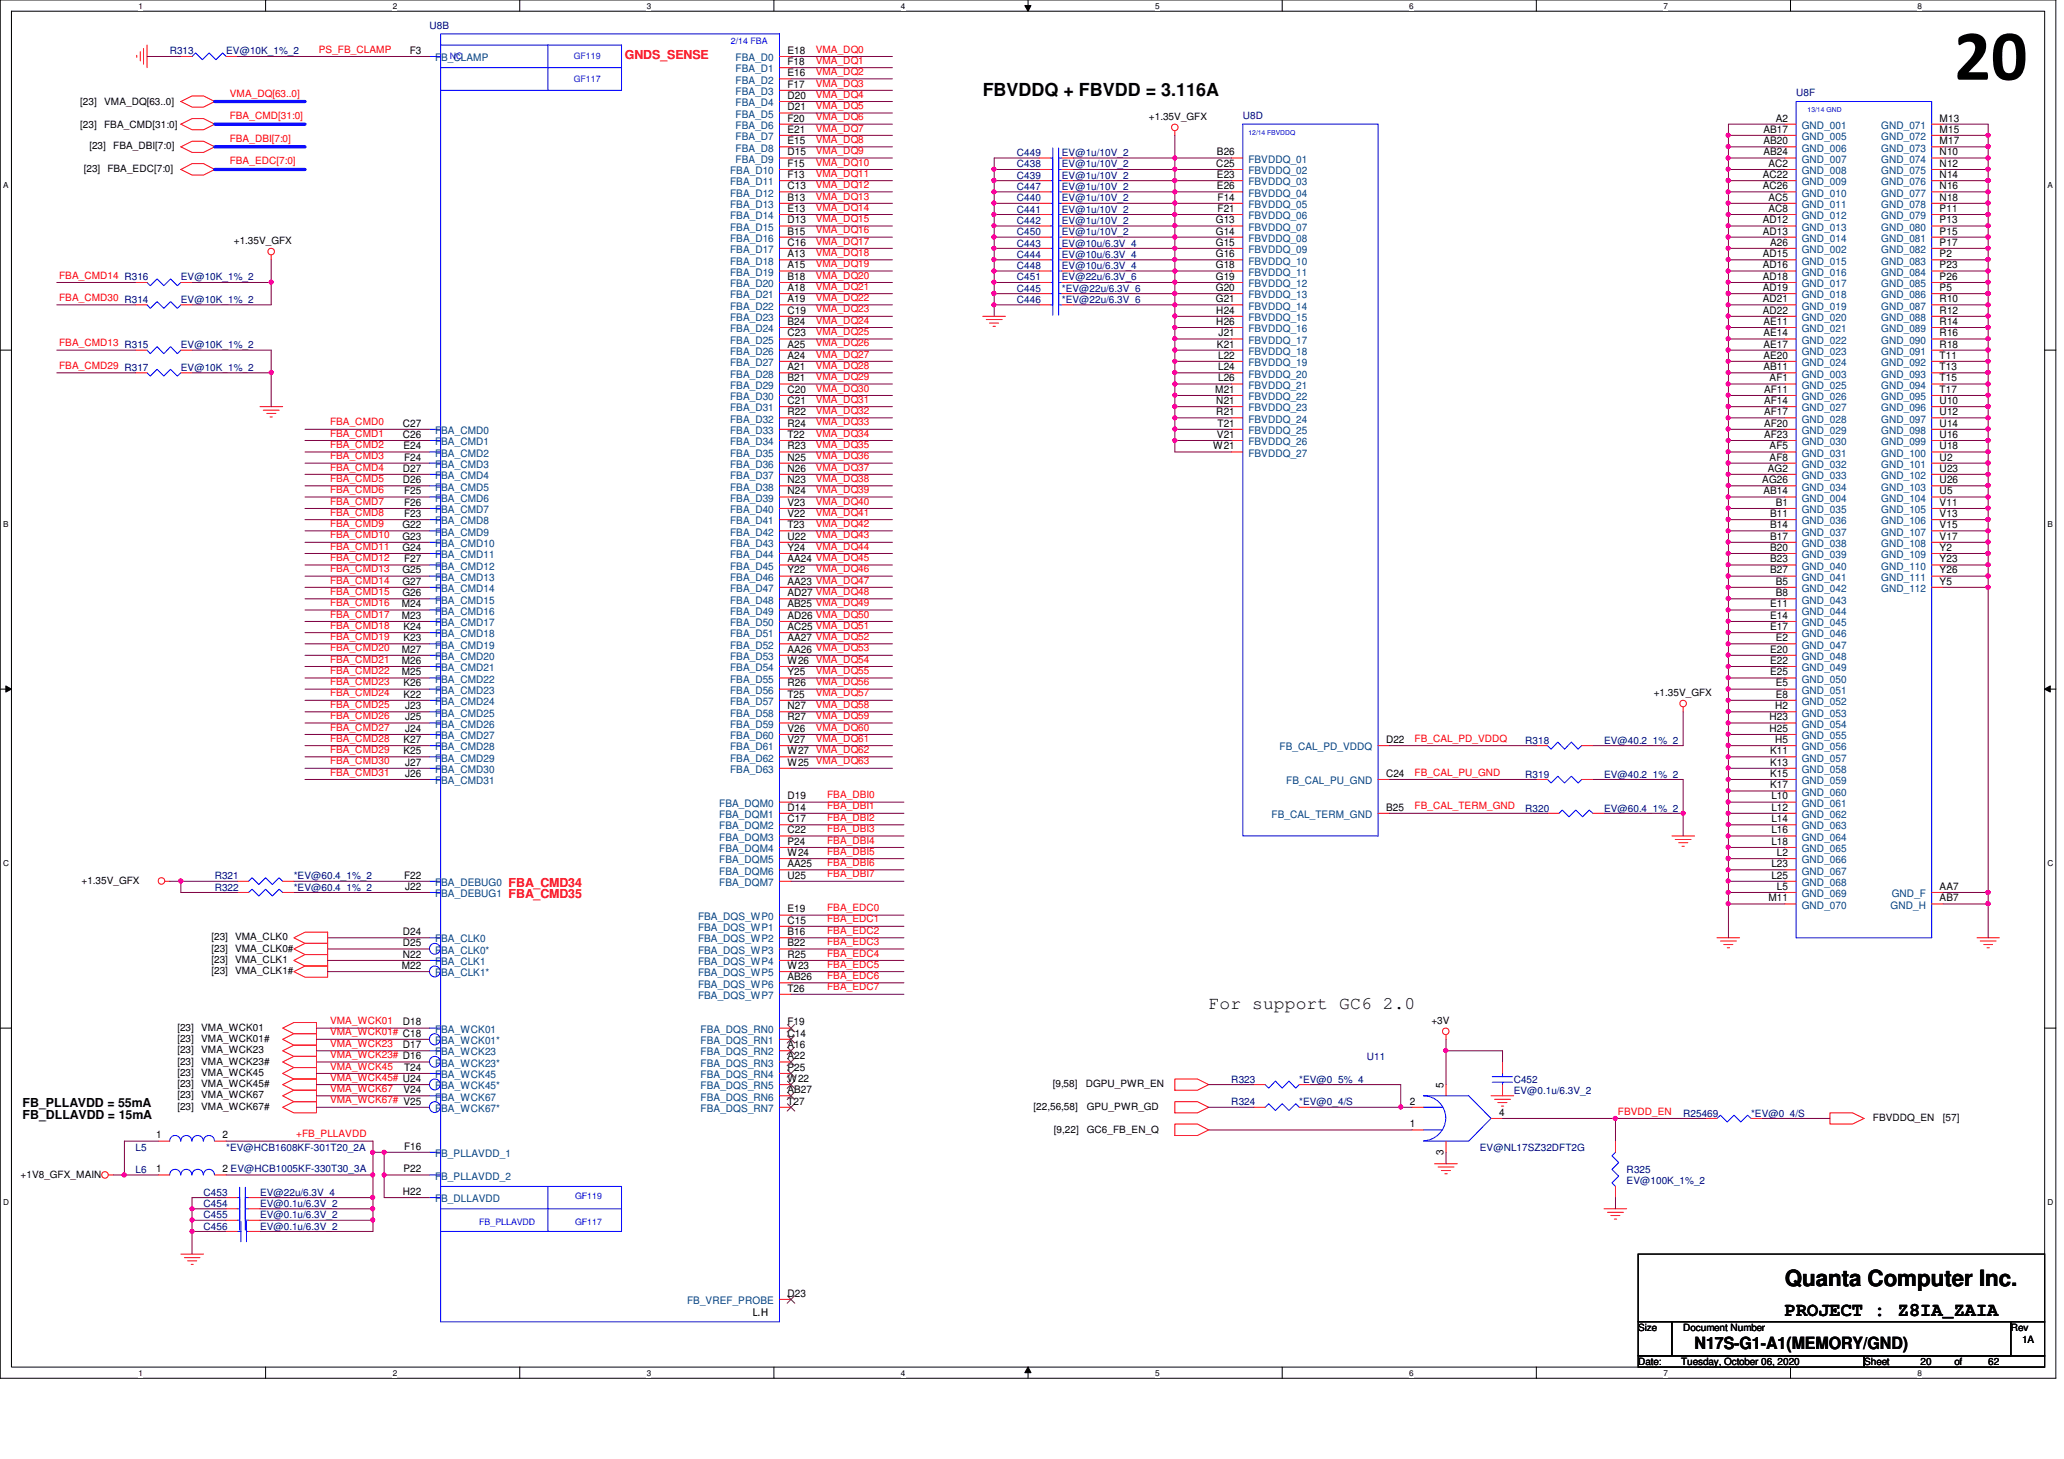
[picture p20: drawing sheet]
<svg xmlns="http://www.w3.org/2000/svg" width="297mm" height="210mm" viewBox="0 0 297 210" stroke-linecap="round" stroke-linejoin="round" font-family="sans-serif">
<defs><g id="words">
<text font-size="10.4" x="281.3" y="11.5">20</text>
<text font-size="3.2" x="256.9" y="185">Quanta Computer Inc.</text>
<text font-size="2.8" x="256.9" y="189.3">PROJECT : Z8IA_ZAIA</text>
<g font-size="2.6">
<text x="141.4" y="13.8">FBVDDQ + FBVDD = 3.116A</text>
<text x="173.9" y="145.1">For support GC6 2.0</text>
</g>
<text font-size="2.4" x="243.9" y="194.1">N17S-G1-A1(MEMORY/GND)</text>
<g font-size="1.8" fill="#f00">
<text x="89.9" y="8.5">GNDS_SENSE</text>
<text x="73.2" y="127.6">FBA_CMD34</text>
<text x="73.2" y="129.2">FBA_CMD35</text>
</g>
<g font-size="1.8">
<text x="3.3" y="159.3">FB_PLLAVDD = 55mA</text>
<text x="3.3" y="161">FB_DLLAVDD = 15mA</text>
<text x="108.3" y="189.3">L.H</text>
</g>
<g font-size="1.5">
<text x="59" y="7.7">F3</text>
<text x="113.3" y="11">E16</text>
<text x="113.3" y="9.4">F18</text>
<text x="113.3" y="7.7">E18</text>
<text x="113.3" y="17.5">F20</text>
<text x="113.3" y="15.9">D21</text>
<text x="113.3" y="14.2">D20</text>
<text x="113.3" y="12.6">F17</text>
<text x="255.6" y="17.5">A2</text>
<text x="279.1" y="17.5">M13</text>
<text x="113.3" y="22.4">D15</text>
<text x="113.3" y="20.7">E15</text>
<text x="113.3" y="19.1">E21</text>
<text x="175.1" y="22.4">B26</text>
<text x="253.8" y="22.4">AB24</text>
<text x="253.8" y="20.7">AB20</text>
<text x="253.8" y="19.1">AB17</text>
<text x="279.1" y="22.4">N10</text>
<text x="279.1" y="20.7">M17</text>
<text x="279.1" y="19.1">M15</text>
<text x="113.3" y="28.9">B13</text>
<text x="113.3" y="27.2">C13</text>
<text x="113.3" y="25.6">F13</text>
<text x="113.3" y="24">F15</text>
<text x="175" y="24">C25</text>
<text x="175.1" y="27.2">E26</text>
<text x="175.1" y="25.6">E23</text>
<text x="175.2" y="28.9">F14</text>
<text x="253.7" y="27.2">AC26</text>
<text x="253.7" y="25.6">AC22</text>
<text x="254.5" y="28.9">AC5</text>
<text x="254.5" y="24">AC2</text>
<text x="279.1" y="28.9">N18</text>
<text x="279.1" y="27.2">N16</text>
<text x="279.1" y="25.6">N14</text>
<text x="279.1" y="24">N12</text>
<text x="113.3" y="35.3">C16</text>
<text x="113.3" y="33.7">B15</text>
<text x="113.3" y="32.1">D13</text>
<text x="113.3" y="30.5">E13</text>
<text x="175" y="35.3">G15</text>
<text x="175" y="33.7">G14</text>
<text x="175" y="32.1">G13</text>
<text x="175.2" y="30.5">F21</text>
<text x="253.7" y="33.7">AD13</text>
<text x="253.7" y="32.1">AD12</text>
<text x="254.5" y="30.5">AC8</text>
<text x="254.8" y="35.3">A26</text>
<text x="279.1" y="35.3">P17</text>
<text x="279.1" y="33.7">P15</text>
<text x="279.1" y="32.1">P13</text>
<text x="279.1" y="30.5">P11</text>
<text x="113.3" y="41.9">A18</text>
<text x="113.3" y="40.3">B18</text>
<text x="113.3" y="38.6">A15</text>
<text x="113.3" y="37">A13</text>
<text x="175" y="41.9">G20</text>
<text x="175" y="40.3">G19</text>
<text x="175" y="38.6">G18</text>
<text x="175" y="37">G16</text>
<text x="253.7" y="41.9">AD19</text>
<text x="253.7" y="40.3">AD18</text>
<text x="253.7" y="38.6">AD16</text>
<text x="253.7" y="37">AD15</text>
<text x="279.1" y="41.9">P5</text>
<text x="279.1" y="40.3">P26</text>
<text x="279.1" y="38.6">P23</text>
<text x="279.1" y="37">P2</text>
<text x="113.3" y="46.7">B24</text>
<text x="113.3" y="45.1">C19</text>
<text x="113.3" y="43.5">A19</text>
<text x="175" y="43.5">G21</text>
<text x="175" y="46.7">H26</text>
<text x="175" y="45.1">H24</text>
<text x="253.7" y="45.1">AD22</text>
<text x="253.7" y="43.5">AD21</text>
<text x="253.8" y="46.7">AE11</text>
<text x="279.1" y="46.7">R14</text>
<text x="279.1" y="45.1">R12</text>
<text x="279.1" y="43.5">R10</text>
<text x="113.3" y="53.3">A21</text>
<text x="113.3" y="51.6">A24</text>
<text x="113.3" y="50">A25</text>
<text x="113.3" y="48.4">C23</text>
<text x="175.1" y="50">K21</text>
<text x="175.3" y="53.3">L24</text>
<text x="175.3" y="51.6">L22</text>
<text x="175.3" y="48.4">J21</text>
<text x="253.8" y="53.3">AB11</text>
<text x="253.8" y="51.6">AE20</text>
<text x="253.8" y="50">AE17</text>
<text x="253.8" y="48.4">AE14</text>
<text x="279.1" y="53.3">T13</text>
<text x="279.1" y="51.6">T11</text>
<text x="279.1" y="50">R18</text>
<text x="279.1" y="48.4">R16</text>
<text x="113.3" y="59.7">R22</text>
<text x="113.3" y="58.1">C21</text>
<text x="113.3" y="56.5">C20</text>
<text x="113.3" y="54.9">B21</text>
<text x="174.9" y="56.5">M21</text>
<text x="175" y="59.7">R21</text>
<text x="175" y="58.1">N21</text>
<text x="175.3" y="54.9">L26</text>
<text x="253.9" y="59.7">AF17</text>
<text x="253.9" y="58.1">AF14</text>
<text x="253.9" y="56.5">AF11</text>
<text x="254.7" y="54.9">AF1</text>
<text x="279.1" y="59.7">U12</text>
<text x="279.1" y="58.1">U10</text>
<text x="279.1" y="56.5">T17</text>
<text x="279.1" y="54.9">T15</text>
<text x="58" y="63">C26</text>
<text x="58" y="61.4">C27</text>
<text x="58.1" y="64.6">E24</text>
<text x="113.3" y="64.6">R23</text>
<text x="113.3" y="63">T22</text>
<text x="113.3" y="61.4">R24</text>
<text x="174.6" y="64.6">W21</text>
<text x="175.1" y="63">V21</text>
<text x="175.2" y="61.4">T21</text>
<text x="253.9" y="63">AF23</text>
<text x="253.9" y="61.4">AF20</text>
<text x="254.7" y="64.6">AF5</text>
<text x="279.1" y="64.6">U18</text>
<text x="279.1" y="63">U16</text>
<text x="279.1" y="61.4">U14</text>
<text x="58" y="69.5">D26</text>
<text x="58" y="67.9">D27</text>
<text x="58.2" y="71.1">F25</text>
<text x="58.2" y="66.3">F24</text>
<text x="113.3" y="71.1">N24</text>
<text x="113.3" y="69.5">N23</text>
<text x="113.3" y="67.9">N26</text>
<text x="113.3" y="66.3">N25</text>
<text x="253.6" y="69.5">AG26</text>
<text x="253.8" y="71.1">AB14</text>
<text x="254.4" y="67.9">AG2</text>
<text x="254.7" y="66.3">AF8</text>
<text x="279.1" y="71.1">U5</text>
<text x="279.1" y="69.5">U26</text>
<text x="279.1" y="67.9">U23</text>
<text x="279.1" y="66.3">U2</text>
<text x="57.9" y="77.6">G23</text>
<text x="57.9" y="76">G22</text>
<text x="58.2" y="74.4">F23</text>
<text x="58.2" y="72.8">F26</text>
<text x="113.3" y="77.6">U22</text>
<text x="113.3" y="76">T23</text>
<text x="113.3" y="74.4">V22</text>
<text x="113.3" y="72.8">V23</text>
<text x="254.8" y="77.6">B17</text>
<text x="254.8" y="76">B14</text>
<text x="254.8" y="74.4">B11</text>
<text x="255.6" y="72.8">B1</text>
<text x="279.1" y="77.6">V17</text>
<text x="279.1" y="76">V15</text>
<text x="279.1" y="74.4">V13</text>
<text x="279.1" y="72.8">V11</text>
<text x="57.9" y="82.5">G25</text>
<text x="57.9" y="79.2">G24</text>
<text x="58.2" y="80.9">F27</text>
<text x="113.3" y="82.5">Y22</text>
<text x="113.3" y="80.9">AA24 VMA_DQ45</text>
<text x="113.3" y="79.2">Y24</text>
<text x="254.8" y="82.5">B27</text>
<text x="254.8" y="80.9">B23</text>
<text x="254.8" y="79.2">B20</text>
<text x="279.1" y="82.5">Y26</text>
<text x="279.1" y="80.9">Y23</text>
<text x="279.1" y="79.2">Y2</text>
<text x="57.8" y="89">M23</text>
<text x="57.8" y="87.4">M24</text>
<text x="57.9" y="85.8">G26</text>
<text x="57.9" y="84.1">G27</text>
<text x="113.3" y="89">AD26 VMA_DQ50</text>
<text x="113.3" y="87.4">AB25 VMA_DQ49</text>
<text x="113.3" y="85.8">AD27 VMA_DQ48</text>
<text x="113.3" y="84.1">AA23 VMA_DQ47</text>
<text x="254.8" y="89">E14</text>
<text x="254.8" y="87.4">E11</text>
<text x="255.6" y="85.8">B8</text>
<text x="255.6" y="84.1">B5</text>
<text x="279.1" y="84.1">Y5</text>
<text x="57.8" y="95.5">M26</text>
<text x="57.8" y="93.9">M27</text>
<text x="58.1" y="92.2">K23</text>
<text x="58.1" y="90.6">K24</text>
<text x="113.3" y="95.5">W26 VMA_DQ54</text>
<text x="113.3" y="93.9">AA26 VMA_DQ53</text>
<text x="113.3" y="92.2">AA27 VMA_DQ52</text>
<text x="113.3" y="90.6">AC25 VMA_DQ51</text>
<text x="254.8" y="95.5">E22</text>
<text x="254.8" y="93.9">E20</text>
<text x="254.8" y="90.6">E17</text>
<text x="255.6" y="92.2">E2</text>
<text x="57.8" y="97.2">M25</text>
<text x="58.1" y="100.4">K22</text>
<text x="58.1" y="98.8">K26</text>
<text x="113.3" y="100.4">T25</text>
<text x="113.3" y="98.8">R26</text>
<text x="113.3" y="97.2">Y25</text>
<text x="254.8" y="97.2">E25</text>
<text x="255.6" y="100.4">E8</text>
<text x="255.6" y="98.8">E5</text>
<text x="58.1" y="106.9">K27</text>
<text x="58.3" y="105.3">J24</text>
<text x="58.3" y="103.6">J25</text>
<text x="58.3" y="102">J23</text>
<text x="113.3" y="106.9">V27</text>
<text x="113.3" y="105.3">V26</text>
<text x="113.3" y="103.6">R27</text>
<text x="113.3" y="102">N27</text>
<text x="199.5" y="106.9">D22</text>
<text x="254.7" y="105.3">H25</text>
<text x="254.7" y="103.6">H23</text>
<text x="255.5" y="106.9">H5</text>
<text x="255.5" y="102">H2</text>
<text x="58.1" y="108.5">K25</text>
<text x="58.3" y="111.8">J26</text>
<text x="58.3" y="110.2">J27</text>
<text x="113.3" y="110.2">W25 VMA_DQ63</text>
<text x="113.3" y="108.5">W27 VMA_DQ62</text>
<text x="199.5" y="111.8">C24</text>
<text x="254.8" y="113.4">K17</text>
<text x="254.8" y="111.8">K15</text>
<text x="254.8" y="110.2">K13</text>
<text x="254.8" y="108.5">K11</text>
<text x="113.3" y="119.9">C22</text>
<text x="113.3" y="118.3">C17</text>
<text x="113.3" y="116.6">D14</text>
<text x="113.3" y="115">D19</text>
<text x="199.5" y="116.6">B25</text>
<text x="254.9" y="119.9">L16</text>
<text x="254.9" y="118.3">L14</text>
<text x="254.9" y="116.6">L12</text>
<text x="254.9" y="115">L10</text>
<text x="113.3" y="124.8">AA25</text>
<text x="113.3" y="123.1">W24</text>
<text x="113.3" y="121.5">P24</text>
<text x="254.9" y="124.8">L23</text>
<text x="254.9" y="121.5">L18</text>
<text x="255.7" y="123.1">L2</text>
<text x="58.2" y="126.4">F22</text>
<text x="58.3" y="128">J22</text>
<text x="113.3" y="126.4">U25</text>
<text x="113.3" y="131.3">E19</text>
<text x="254.5" y="129.7">M11</text>
<text x="254.9" y="126.4">L25</text>
<text x="255.7" y="128">L5</text>
<text x="279.1" y="128">AA7</text>
<text x="279.1" y="129.7">AB7</text>
<text x="58" y="137.8">N22</text>
<text x="58" y="136.1">D25</text>
<text x="58" y="134.5">D24</text>
<text x="113.3" y="137.8">R25</text>
<text x="113.3" y="136.1">B22</text>
<text x="113.3" y="134.5">B16</text>
<text x="113.3" y="132.9">C15</text>
<text x="57.8" y="139.4">M22</text>
<text x="113.3" y="142.7">T26</text>
<text x="113.3" y="141">AB26</text>
<text x="113.3" y="139.4">W23</text>
<text x="58" y="147.5">D18</text>
<text x="113.3" y="149.1">C14</text>
<text x="113.3" y="147.5">F19</text>
<text x="58" y="150.8">D17</text>
<text x="58.2" y="154.1">T24</text>
<text x="113.3" y="155.7">W22</text>
<text x="113.3" y="154.1">P25</text>
<text x="113.3" y="152.4">A22</text>
<text x="113.3" y="150.8">A16</text>
<text x="58.1" y="157.3">V24</text>
<text x="113.3" y="158.9">T27</text>
<text x="113.3" y="157.3">AB27</text>
<text x="202.9" y="158.9">2</text>
<text x="207.7" y="156.5" transform="rotate(-90 207.7 156.5)">5</text>
<text x="215.7" y="160.5">4</text>
<text x="22.5" y="163.8">1</text>
<text x="32" y="163.8">2</text>
<text x="58.2" y="165.4">F16</text>
<text x="202.9" y="162.2">1</text>
<text x="207.7" y="166.1" transform="rotate(-90 207.7 166.1)">3</text>
<text x="22.5" y="168.7">1</text>
<text x="32" y="168.7">2 EV@HCB1005KF-330T30_3A</text>
<text x="58" y="171.9">H22</text>
<text x="58.1" y="168.7">P22</text>
<text x="113.3" y="186.6">D23</text>
</g>
<g font-size="1.5" fill="#004080">
<text x="62.6" y="8.8">FB_CLAMP</text>
<text x="105.9" y="10.4">FBA_D1</text>
<text x="105.9" y="8.8">FBA_D0</text>
<text x="105.9" y="16.9">FBA_D5</text>
<text x="105.9" y="15.3">FBA_D4</text>
<text x="105.9" y="13.7">FBA_D3</text>
<text x="105.9" y="12">FBA_D2</text>
<text x="105.9" y="23.4">FBA_D9</text>
<text x="105.9" y="21.8">FBA_D8</text>
<text x="105.9" y="20.2">FBA_D7</text>
<text x="105.9" y="18.5">FBA_D6</text>
<text x="179.7" y="23.4">FBVDDQ_01</text>
<text x="259.3" y="23.4">GND_007</text>
<text x="259.3" y="21.8">GND_006</text>
<text x="259.3" y="20.2">GND_005</text>
<text x="259.3" y="18.5">GND_001</text>
<text x="270.7" y="23.4">GND_074</text>
<text x="270.7" y="21.8">GND_073</text>
<text x="270.7" y="20.2">GND_072</text>
<text x="270.7" y="18.5">GND_071</text>
<text x="105.1" y="29.9">FBA_D13</text>
<text x="105.1" y="28.3">FBA_D12</text>
<text x="105.1" y="26.7">FBA_D11</text>
<text x="105.1" y="25.1">FBA_D10</text>
<text x="179.7" y="29.9">FBVDDQ_05</text>
<text x="179.7" y="28.3">FBVDDQ_04</text>
<text x="179.7" y="26.7">FBVDDQ_03</text>
<text x="179.7" y="25.1">FBVDDQ_02</text>
<text x="259.3" y="29.9">GND_011</text>
<text x="259.3" y="28.3">GND_010</text>
<text x="259.3" y="26.7">GND_009</text>
<text x="259.3" y="25.1">GND_008</text>
<text x="270.7" y="29.9">GND_078</text>
<text x="270.7" y="28.3">GND_077</text>
<text x="270.7" y="26.7">GND_076</text>
<text x="270.7" y="25.1">GND_075</text>
<text x="105.1" y="34.8">FBA_D16</text>
<text x="105.1" y="33.2">FBA_D15</text>
<text x="105.1" y="31.5">FBA_D14</text>
<text x="179.7" y="34.8">FBVDDQ_08</text>
<text x="179.7" y="33.2">FBVDDQ_07</text>
<text x="179.7" y="31.5">FBVDDQ_06</text>
<text x="259.3" y="34.8">GND_014</text>
<text x="259.3" y="33.2">GND_013</text>
<text x="259.3" y="31.5">GND_012</text>
<text x="270.7" y="34.8">GND_081</text>
<text x="270.7" y="33.2">GND_080</text>
<text x="270.7" y="31.5">GND_079</text>
<text x="105.1" y="41.3">FBA_D20</text>
<text x="105.1" y="39.7">FBA_D19</text>
<text x="105.1" y="38.1">FBA_D18</text>
<text x="105.1" y="36.4">FBA_D17</text>
<text x="179.7" y="41.3">FBVDDQ_12</text>
<text x="179.7" y="39.7">FBVDDQ_11</text>
<text x="179.7" y="38.1">FBVDDQ_10</text>
<text x="179.7" y="36.4">FBVDDQ_09</text>
<text x="259.3" y="41.3">GND_017</text>
<text x="259.3" y="39.7">GND_016</text>
<text x="259.3" y="38.1">GND_015</text>
<text x="259.3" y="36.4">GND_002</text>
<text x="270.7" y="41.3">GND_085</text>
<text x="270.7" y="39.7">GND_084</text>
<text x="270.7" y="38.1">GND_083</text>
<text x="270.7" y="36.4">GND_082</text>
<text x="105.1" y="47.8">FBA_D24</text>
<text x="105.1" y="46.2">FBA_D23</text>
<text x="105.1" y="44.5">FBA_D22</text>
<text x="105.1" y="42.9">FBA_D21</text>
<text x="179.7" y="47.8">FBVDDQ_16</text>
<text x="179.7" y="46.2">FBVDDQ_15</text>
<text x="179.7" y="44.5">FBVDDQ_14</text>
<text x="179.7" y="42.9">FBVDDQ_13</text>
<text x="259.3" y="47.8">GND_021</text>
<text x="259.3" y="46.2">GND_020</text>
<text x="259.3" y="44.5">GND_019</text>
<text x="259.3" y="42.9">GND_018</text>
<text x="270.7" y="47.8">GND_089</text>
<text x="270.7" y="46.2">GND_088</text>
<text x="270.7" y="44.5">GND_087</text>
<text x="270.7" y="42.9">GND_086</text>
<text x="105.1" y="52.7">FBA_D27</text>
<text x="105.1" y="51.1">FBA_D26</text>
<text x="105.1" y="49.4">FBA_D25</text>
<text x="179.7" y="52.7">FBVDDQ_19</text>
<text x="179.7" y="51.1">FBVDDQ_18</text>
<text x="179.7" y="49.4">FBVDDQ_17</text>
<text x="259.3" y="52.7">GND_024</text>
<text x="259.3" y="51.1">GND_023</text>
<text x="259.3" y="49.4">GND_022</text>
<text x="270.7" y="52.7">GND_092</text>
<text x="270.7" y="51.1">GND_091</text>
<text x="270.7" y="49.4">GND_090</text>
<text x="105.1" y="59.2">FBA_D31</text>
<text x="105.1" y="57.6">FBA_D30</text>
<text x="105.1" y="55.9">FBA_D29</text>
<text x="105.1" y="54.3">FBA_D28</text>
<text x="179.7" y="59.2">FBVDDQ_23</text>
<text x="179.7" y="57.6">FBVDDQ_22</text>
<text x="179.7" y="55.9">FBVDDQ_21</text>
<text x="179.7" y="54.3">FBVDDQ_20</text>
<text x="259.3" y="59.2">GND_027</text>
<text x="259.3" y="57.6">GND_026</text>
<text x="259.3" y="55.9">GND_025</text>
<text x="259.3" y="54.3">GND_003</text>
<text x="270.7" y="59.2">GND_096</text>
<text x="270.7" y="57.6">GND_095</text>
<text x="270.7" y="55.9">GND_094</text>
<text x="270.7" y="54.3">GND_093</text>
<text x="62.6" y="65.7">FBA_CMD2</text>
<text x="62.6" y="64.1">FBA_CMD1</text>
<text x="62.6" y="62.4">FBA_CMD0</text>
<text x="105.1" y="65.7">FBA_D35</text>
<text x="105.1" y="64.1">FBA_D34</text>
<text x="105.1" y="62.4">FBA_D33</text>
<text x="105.1" y="60.8">FBA_D32</text>
<text x="179.7" y="65.7">FBVDDQ_27</text>
<text x="179.7" y="64.1">FBVDDQ_26</text>
<text x="179.7" y="62.4">FBVDDQ_25</text>
<text x="179.7" y="60.8">FBVDDQ_24</text>
<text x="259.3" y="65.7">GND_031</text>
<text x="259.3" y="64.1">GND_030</text>
<text x="259.3" y="62.4">GND_029</text>
<text x="259.3" y="60.8">GND_028</text>
<text x="270.7" y="65.7">GND_100</text>
<text x="270.7" y="64.1">GND_099</text>
<text x="270.7" y="62.4">GND_098</text>
<text x="270.7" y="60.8">GND_097</text>
<text x="62.6" y="70.6">FBA_CMD5</text>
<text x="62.6" y="68.9">FBA_CMD4</text>
<text x="62.6" y="67.3">FBA_CMD3</text>
<text x="105.1" y="70.6">FBA_D38</text>
<text x="105.1" y="68.9">FBA_D37</text>
<text x="105.1" y="67.3">FBA_D36</text>
<text x="259.3" y="70.6">GND_034</text>
<text x="259.3" y="68.9">GND_033</text>
<text x="259.3" y="67.3">GND_032</text>
<text x="270.7" y="70.6">GND_103</text>
<text x="270.7" y="68.9">GND_102</text>
<text x="270.7" y="67.3">GND_101</text>
<text x="62.6" y="77">FBA_CMD9</text>
<text x="62.6" y="75.4">FBA_CMD8</text>
<text x="62.6" y="73.8">FBA_CMD7</text>
<text x="62.6" y="72.2">FBA_CMD6</text>
<text x="105.1" y="77">FBA_D42</text>
<text x="105.1" y="75.4">FBA_D41</text>
<text x="105.1" y="73.8">FBA_D40</text>
<text x="105.1" y="72.2">FBA_D39</text>
<text x="259.3" y="77">GND_037</text>
<text x="259.3" y="75.4">GND_036</text>
<text x="259.3" y="73.8">GND_035</text>
<text x="259.3" y="72.2">GND_004</text>
<text x="270.7" y="77">GND_107</text>
<text x="270.7" y="75.4">GND_106</text>
<text x="270.7" y="73.8">GND_105</text>
<text x="270.7" y="72.2">GND_104</text>
<text x="62.6" y="83.6">FBA_CMD13</text>
<text x="62.6" y="82">FBA_CMD12</text>
<text x="62.6" y="80.3">FBA_CMD11</text>
<text x="62.6" y="78.7">FBA_CMD10</text>
<text x="105.1" y="83.6">FBA_D46</text>
<text x="105.1" y="82">FBA_D45</text>
<text x="105.1" y="80.3">FBA_D44</text>
<text x="105.1" y="78.7">FBA_D43</text>
<text x="259.3" y="83.6">GND_041</text>
<text x="259.3" y="82">GND_040</text>
<text x="259.3" y="80.3">GND_039</text>
<text x="259.3" y="78.7">GND_038</text>
<text x="270.7" y="83.6">GND_111</text>
<text x="270.7" y="82">GND_110</text>
<text x="270.7" y="80.3">GND_109</text>
<text x="270.7" y="78.7">GND_108</text>
<text x="62.6" y="88.4">FBA_CMD16</text>
<text x="62.6" y="86.8">FBA_CMD15</text>
<text x="62.6" y="85.2">FBA_CMD14</text>
<text x="105.1" y="88.4">FBA_D49</text>
<text x="105.1" y="86.8">FBA_D48</text>
<text x="105.1" y="85.2">FBA_D47</text>
<text x="259.3" y="88.4">GND_044</text>
<text x="259.3" y="86.8">GND_043</text>
<text x="259.3" y="85.2">GND_042</text>
<text x="270.7" y="85.2">GND_112</text>
<text x="62.6" y="95">FBA_CMD20</text>
<text x="62.6" y="93.3">FBA_CMD19</text>
<text x="62.6" y="91.7">FBA_CMD18</text>
<text x="62.6" y="90.1">FBA_CMD17</text>
<text x="105.1" y="95">FBA_D53</text>
<text x="105.1" y="93.3">FBA_D52</text>
<text x="105.1" y="91.7">FBA_D51</text>
<text x="105.1" y="90.1">FBA_D50</text>
<text x="259.3" y="95">GND_048</text>
<text x="259.3" y="93.3">GND_047</text>
<text x="259.3" y="91.7">GND_046</text>
<text x="259.3" y="90.1">GND_045</text>
<text x="62.6" y="101.4">FBA_CMD24</text>
<text x="62.6" y="99.8">FBA_CMD23</text>
<text x="62.6" y="98.2">FBA_CMD22</text>
<text x="62.6" y="96.6">FBA_CMD21</text>
<text x="105.1" y="101.4">FBA_D57</text>
<text x="105.1" y="99.8">FBA_D56</text>
<text x="105.1" y="98.2">FBA_D55</text>
<text x="105.1" y="96.6">FBA_D54</text>
<text x="259.3" y="101.4">GND_052</text>
<text x="259.3" y="99.8">GND_051</text>
<text x="259.3" y="98.2">GND_050</text>
<text x="259.3" y="96.6">GND_049</text>
<text x="62.6" y="107.9">FBA_CMD28</text>
<text x="62.6" y="106.3">FBA_CMD27</text>
<text x="62.6" y="104.7">FBA_CMD26</text>
<text x="62.6" y="103.1">FBA_CMD25</text>
<text x="105.1" y="107.9">FBA_D61</text>
<text x="105.1" y="106.3">FBA_D60</text>
<text x="105.1" y="104.7">FBA_D59</text>
<text x="105.1" y="103.1">FBA_D58</text>
<text x="184.1" y="107.9">FB_CAL_PD_VDDQ</text>
<text x="259.3" y="107.9">GND_056</text>
<text x="259.3" y="106.3">GND_055</text>
<text x="259.3" y="104.7">GND_054</text>
<text x="259.3" y="103.1">GND_053</text>
<text x="62.6" y="112.8">FBA_CMD31</text>
<text x="62.6" y="111.2">FBA_CMD30</text>
<text x="62.6" y="109.6">FBA_CMD29</text>
<text x="105.1" y="111.2">FBA_D63</text>
<text x="105.1" y="109.6">FBA_D62</text>
<text x="185.1" y="112.8">FB_CAL_PU_GND</text>
<text x="259.3" y="112.8">GND_059</text>
<text x="259.3" y="111.2">GND_058</text>
<text x="259.3" y="109.6">GND_057</text>
<text x="103.5" y="119.3">FBA_DQM2</text>
<text x="103.5" y="117.7">FBA_DQM1</text>
<text x="103.5" y="116.1">FBA_DQM0</text>
<text x="183" y="117.7">FB_CAL_TERM_GND</text>
<text x="259.3" y="119.3">GND_063</text>
<text x="259.3" y="117.7">GND_062</text>
<text x="259.3" y="116.1">GND_061</text>
<text x="259.3" y="114.5">GND_060</text>
<text x="103.5" y="125.8">FBA_DQM6</text>
<text x="103.5" y="124.2">FBA_DQM5</text>
<text x="103.5" y="122.6">FBA_DQM4</text>
<text x="103.5" y="120.9">FBA_DQM3</text>
<text x="259.3" y="125.8">GND_067</text>
<text x="259.3" y="124.2">GND_066</text>
<text x="259.3" y="122.6">GND_065</text>
<text x="259.3" y="120.9">GND_064</text>
<text x="62.6" y="129.1">FBA_DEBUG1</text>
<text x="62.6" y="127.5">FBA_DEBUG0</text>
<text x="103.5" y="127.5">FBA_DQM7</text>
<text x="259.3" y="130.7">GND_070</text>
<text x="259.3" y="129.1">GND_069</text>
<text x="259.3" y="127.5">GND_068</text>
<text x="272.1" y="130.7">GND_H</text>
<text x="272.2" y="129.1">GND_F</text>
<text x="62.6" y="137.2">FBA_CLK0*</text>
<text x="62.6" y="135.6">FBA_CLK0</text>
<text x="100.5" y="137.2">FBA_DQS_WP3</text>
<text x="100.5" y="135.6">FBA_DQS_WP2</text>
<text x="100.5" y="133.9">FBA_DQS_WP1</text>
<text x="100.5" y="132.3">FBA_DQS_WP0</text>
<text x="62.6" y="140.5">FBA_CLK1*</text>
<text x="62.6" y="138.9">FBA_CLK1</text>
<text x="100.5" y="143.7">FBA_DQS_WP7</text>
<text x="100.5" y="142.1">FBA_DQS_WP6</text>
<text x="100.5" y="140.5">FBA_DQS_WP5</text>
<text x="100.5" y="138.9">FBA_DQS_WP4</text>
<text x="62.6" y="148.6">FBA_WCK01</text>
<text x="100.8" y="148.6">FBA_DQS_RN0</text>
<text x="62.6" y="155.1">FBA_WCK45</text>
<text x="62.6" y="153.5">FBA_WCK23*</text>
<text x="62.6" y="151.8">FBA_WCK23</text>
<text x="62.6" y="150.2">FBA_WCK01*</text>
<text x="100.8" y="155.1">FBA_DQS_RN4</text>
<text x="100.8" y="153.5">FBA_DQS_RN3</text>
<text x="100.8" y="151.8">FBA_DQS_RN2</text>
<text x="100.8" y="150.2">FBA_DQS_RN1</text>
<text x="62.6" y="160">FBA_WCK67*</text>
<text x="62.6" y="158.3">FBA_WCK67</text>
<text x="62.6" y="156.7">FBA_WCK45*</text>
<text x="100.8" y="160">FBA_DQS_RN7</text>
<text x="100.8" y="158.3">FBA_DQS_RN6</text>
<text x="100.8" y="156.7">FBA_DQS_RN5</text>
<text x="62.6" y="166.5">FB_PLLAVDD_1</text>
<text x="62.6" y="173">FB_DLLAVDD</text>
<text x="62.6" y="169.7">FB_PLLAVDD_2</text>
<text x="98.9" y="187.6">FB_VREF_PROBE</text>
</g>
<g font-size="1.4" fill="#000080">
<text x="61.8" y="4.1">U8B</text>
<text x="24.4" y="7.8">R313</text>
<text x="32.6" y="7.8">EV@10K_1%_2</text>
<text x="178.9" y="17.1">U8D</text>
<text x="258.5" y="13.8">U8F</text>
<text x="146.3" y="22.5">C449</text>
<text x="152.8" y="22.5">EV@1u/10V_2</text>
<text x="146.3" y="29">C440</text>
<text x="146.3" y="24.1">C438</text>
<text x="146.3" y="27.3">C447</text>
<text x="146.3" y="25.7">C439</text>
<text x="152.8" y="29">EV@1u/10V_2</text>
<text x="152.8" y="24.1">EV@1u/10V_2</text>
<text x="152.8" y="27.3">EV@1u/10V_2</text>
<text x="152.8" y="25.7">EV@1u/10V_2</text>
<text x="146.3" y="35.5">C443</text>
<text x="146.3" y="33.9">C450</text>
<text x="146.3" y="32.2">C442</text>
<text x="146.3" y="30.6">C441</text>
<text x="152.8" y="35.5">EV@10u/6.3V_4</text>
<text x="152.8" y="33.9">EV@1u/10V_2</text>
<text x="152.8" y="32.2">EV@1u/10V_2</text>
<text x="152.8" y="30.6">EV@1u/10V_2</text>
<text x="26" y="40.3">EV@10K_1%_2</text>
<text x="146.3" y="40.3">C451</text>
<text x="146.3" y="42">C445</text>
<text x="146.3" y="38.7">C448</text>
<text x="146.3" y="37.1">C444</text>
<text x="152.8" y="40.3">EV@22u/6.3V_6</text>
<text x="152.8" y="42">*EV@22u/6.3V_6</text>
<text x="152.8" y="38.7">EV@10u/6.3V_4</text>
<text x="152.8" y="37.1">EV@10u/6.3V_4</text>
<text x="26" y="43.6">EV@10K_1%_2</text>
<text x="146.3" y="43.6">C446</text>
<text x="152.8" y="43.6">*EV@22u/6.3V_6</text>
<text x="26" y="53.3">EV@10K_1%_2</text>
<text x="26" y="50.1">EV@10K_1%_2</text>
<text x="219.5" y="107">R318</text>
<text x="230.8" y="107">EV@40.2_1%_2</text>
<text x="219.5" y="111.9">R319</text>
<text x="230.8" y="111.9">EV@40.2_1%_2</text>
<text x="219.5" y="116.8">R320</text>
<text x="230.8" y="116.8">EV@60.4_1%_2</text>
<text x="30.9" y="128.1">R322</text>
<text x="30.9" y="126.5">R321</text>
<text x="42.3" y="128.1">*EV@60.4_1%_2</text>
<text x="42.3" y="126.5">*EV@60.4_1%_2</text>
<text x="177.2" y="155.8">R323</text>
<text x="187" y="155.8">*EV@0_5%_4</text>
<text x="196.7" y="152.5">U11</text>
<text x="217.8" y="155.8">C452</text>
<text x="177.2" y="159">R324</text>
<text x="187" y="159">*EV@0_4/S</text>
<text x="217.8" y="157.4">EV@0.1u/6.3V_2</text>
<text x="242.2" y="160.7">R25469</text>
<text x="252" y="160.7">*EV@0_4/S</text>
<text x="19.5" y="165.5">L5</text>
<text x="32.6" y="165.5">*EV@HCB1608KF-301T20_2A</text>
<text x="213" y="165.5">EV@NL17SZ32DFT2G</text>
<text x="19.5" y="168.8">L6</text>
<text x="29.3" y="172">C453</text>
<text x="29.3" y="173.7">C454</text>
<text x="37.4" y="172">EV@22u/6.3V_4</text>
<text x="37.4" y="173.7">EV@0.1u/6.3V_2</text>
<text x="234.1" y="168.8">R325</text>
<text x="234.1" y="170.4">EV@100K_1%_2</text>
<text x="29.3" y="175.3">C455</text>
<text x="29.3" y="176.9">C456</text>
<text x="37.4" y="175.3">EV@0.1u/6.3V_2</text>
<text x="37.4" y="176.9">EV@0.1u/6.3V_2</text>
</g>
<g font-size="1.4" fill="#f00">
<text x="45.9" y="7.6">PS_FB_CLAMP</text>
<text x="117.4" y="10.8">VMA_DQ2</text>
<text x="117.4" y="9.2">VMA_DQ1</text>
<text x="117.4" y="7.6">VMA_DQ0</text>
<text x="33.1" y="17.1">FBA_CMD[31:0]</text>
<text x="33.1" y="13.9">VMA_DQ[63..0]</text>
<text x="117.4" y="17.3">VMA_DQ6</text>
<text x="117.4" y="12.4">VMA_DQ3</text>
<text x="117.4" y="14.1">VMA_DQ4</text>
<text x="117.4" y="15.7">VMA_DQ5</text>
<text x="33.1" y="20.4">FBA_DBI[7:0]</text>
<text x="33.1" y="23.7">FBA_EDC[7:0]</text>
<text x="117.4" y="18.9">VMA_DQ7</text>
<text x="117.4" y="22.2">VMA_DQ9</text>
<text x="117.4" y="20.6">VMA_DQ8</text>
<text x="117.4" y="23.8">VMA_DQ10</text>
<text x="117.4" y="25.4">VMA_DQ11</text>
<text x="117.4" y="27.1">VMA_DQ12</text>
<text x="117.4" y="28.7">VMA_DQ13</text>
<text x="117.4" y="35.2">VMA_DQ17</text>
<text x="117.4" y="33.6">VMA_DQ16</text>
<text x="117.4" y="32">VMA_DQ15</text>
<text x="117.4" y="30.3">VMA_DQ14</text>
<text x="8.5" y="40.1">FBA_CMD14 R316</text>
<text x="117.4" y="41.7">VMA_DQ21</text>
<text x="117.4" y="40.1">VMA_DQ20</text>
<text x="117.4" y="36.8">VMA_DQ18</text>
<text x="117.4" y="38.4">VMA_DQ19</text>
<text x="8.5" y="43.3">FBA_CMD30 R314</text>
<text x="117.4" y="46.6">VMA_DQ24</text>
<text x="117.4" y="45">VMA_DQ23</text>
<text x="117.4" y="43.3">VMA_DQ22</text>
<text x="8.5" y="49.8">FBA_CMD13 R315</text>
<text x="8.5" y="53.1">FBA_CMD29 R317</text>
<text x="117.4" y="51.4">VMA_DQ27</text>
<text x="117.4" y="53.1">VMA_DQ28</text>
<text x="117.4" y="49.8">VMA_DQ26</text>
<text x="117.4" y="48.2">VMA_DQ25</text>
<text x="117.4" y="58">VMA_DQ31</text>
<text x="117.4" y="56.3">VMA_DQ30</text>
<text x="117.4" y="54.7">VMA_DQ29</text>
<text x="117.4" y="59.6">VMA_DQ32</text>
<text x="47.5" y="64.5">FBA_CMD2</text>
<text x="47.5" y="61.2">FBA_CMD0</text>
<text x="47.5" y="62.8">FBA_CMD1</text>
<text x="117.4" y="62.8">VMA_DQ34</text>
<text x="117.4" y="64.5">VMA_DQ35</text>
<text x="117.4" y="61.2">VMA_DQ33</text>
<text x="47.5" y="66.1">FBA_CMD3</text>
<text x="47.5" y="69.3">FBA_CMD5</text>
<text x="47.5" y="71">FBA_CMD6</text>
<text x="47.5" y="67.7">FBA_CMD4</text>
<text x="117.4" y="71">VMA_DQ39</text>
<text x="117.4" y="66.1">VMA_DQ36</text>
<text x="117.4" y="67.7">VMA_DQ37</text>
<text x="117.4" y="69.3">VMA_DQ38</text>
<text x="47.5" y="75.8">FBA_CMD9</text>
<text x="47.5" y="77.5">FBA_CMD10</text>
<text x="47.5" y="72.6">FBA_CMD7</text>
<text x="47.5" y="74.2">FBA_CMD8</text>
<text x="117.4" y="77.5">VMA_DQ43</text>
<text x="117.4" y="72.6">VMA_DQ40</text>
<text x="117.4" y="75.8">VMA_DQ42</text>
<text x="117.4" y="74.2">VMA_DQ41</text>
<text x="47.5" y="79.1">FBA_CMD11</text>
<text x="47.5" y="82.3">FBA_CMD13</text>
<text x="47.5" y="83.9">FBA_CMD14</text>
<text x="47.5" y="80.7">FBA_CMD12</text>
<text x="117.4" y="79.1">VMA_DQ44</text>
<text x="117.4" y="82.3">VMA_DQ46</text>
<text x="47.5" y="85.6">FBA_CMD15</text>
<text x="47.5" y="87.2">FBA_CMD16</text>
<text x="47.5" y="88.9">FBA_CMD17</text>
<text x="47.5" y="92.1">FBA_CMD19</text>
<text x="47.5" y="90.5">FBA_CMD18</text>
<text x="47.5" y="95.3">FBA_CMD21</text>
<text x="47.5" y="93.7">FBA_CMD20</text>
<text x="47.5" y="101.9">FBA_CMD25</text>
<text x="47.5" y="97">FBA_CMD22</text>
<text x="47.5" y="98.6">FBA_CMD23</text>
<text x="47.5" y="100.2">FBA_CMD24</text>
<text x="117.4" y="98.6">VMA_DQ56</text>
<text x="117.4" y="100.2">VMA_DQ57</text>
<text x="117.4" y="101.9">VMA_DQ58</text>
<text x="117.4" y="97">VMA_DQ55</text>
<text x="47.5" y="103.5">FBA_CMD26</text>
<text x="47.5" y="106.7">FBA_CMD28</text>
<text x="47.5" y="105.1">FBA_CMD27</text>
<text x="117.4" y="103.5">VMA_DQ59</text>
<text x="117.4" y="105.1">VMA_DQ60</text>
<text x="117.4" y="106.7">VMA_DQ61</text>
<text x="203.6" y="106.7">FB_CAL_PD_VDDQ</text>
<text x="47.5" y="108.3">FBA_CMD29</text>
<text x="47.5" y="110">FBA_CMD30</text>
<text x="47.5" y="111.6">FBA_CMD31</text>
<text x="203.6" y="111.6">FB_CAL_PU_GND</text>
<text x="119" y="114.9">FBA_DBI0</text>
<text x="119" y="118.1">FBA_DBI2</text>
<text x="119" y="119.7">FBA_DBI3</text>
<text x="119" y="116.5">FBA_DBI1</text>
<text x="203.6" y="116.5">FB_CAL_TERM_GND</text>
<text x="119" y="121.4">FBA_DBI4</text>
<text x="119" y="124.6">FBA_DBI6</text>
<text x="119" y="123">FBA_DBI5</text>
<text x="119" y="131.1">FBA_EDC0</text>
<text x="119" y="126.2">FBA_DBI7</text>
<text x="119" y="134.4">FBA_EDC2</text>
<text x="119" y="132.7">FBA_EDC1</text>
<text x="119" y="136">FBA_EDC3</text>
<text x="119" y="137.6">FBA_EDC4</text>
<text x="119" y="140.8">FBA_EDC6</text>
<text x="119" y="142.5">FBA_EDC7</text>
<text x="119" y="139.2">FBA_EDC5</text>
<text x="47.5" y="147.4">VMA_WCK01</text>
<text x="47.5" y="149">VMA_WCK01# C18</text>
<text x="47.5" y="150.6">VMA_WCK23</text>
<text x="47.5" y="152.2">VMA_WCK23# D16</text>
<text x="47.5" y="153.9">VMA_WCK45</text>
<text x="47.5" y="155.5">VMA_WCK45# U24</text>
<text x="47.5" y="157.1">VMA_WCK67</text>
<text x="47.5" y="158.7">VMA_WCK67# V25</text>
<text x="232.8" y="160.4">FBVDD_EN</text>
<text x="42.6" y="163.6">+FB_PLLAVDD</text>
</g>
<g font-size="1.4">
<text x="11.6" y="15.2">[23]</text>
<text x="15" y="15.2">VMA_DQ[63..0]</text>
<text x="165.4" y="17.3">+1.35V_GFX</text>
<text x="11.6" y="18.4">[23]</text>
<text x="12.9" y="21.5">[23]</text>
<text x="15" y="18.4">FBA_CMD[31:0]</text>
<text x="16.3" y="21.5">FBA_DBI[7:0]</text>
<text x="12.1" y="24.8">[23] FBA_EDC[7:0]</text>
<text x="33.7" y="35.1">+1.35V_GFX</text>
<text x="238" y="100.2">+1.35V_GFX</text>
<text x="11.7" y="127.2">+1.35V_GFX</text>
<text x="30.4" y="136.9">[23] VMA_CLK0#</text>
<text x="30.4" y="135.3">[23] VMA_CLK0</text>
<text x="30.4" y="138.6">[23] VMA_CLK1</text>
<text x="30.4" y="140.2">[23] VMA_CLK1#</text>
<text x="25.5" y="149.9">[23]</text>
<text x="25.5" y="148.3">[23]</text>
<text x="29" y="149.9">VMA_WCK01#</text>
<text x="29" y="148.3">VMA_WCK01</text>
<text x="206" y="147.3">+3V</text>
<text x="25.5" y="151.6">[23]</text>
<text x="25.5" y="153.2">[23]</text>
<text x="25.5" y="154.8">[23]</text>
<text x="29" y="151.6">VMA_WCK23</text>
<text x="29" y="153.2">VMA_WCK23#</text>
<text x="29" y="154.8">VMA_WCK45</text>
<text x="25.5" y="158">[23]</text>
<text x="25.5" y="159.7">[23]</text>
<text x="25.5" y="156.4">[23]</text>
<text x="29" y="158">VMA_WCK67</text>
<text x="29" y="159.7">VMA_WCK67#</text>
<text x="29" y="156.4">VMA_WCK45#</text>
<text x="148.8" y="159.7">[22,56,58]</text>
<text x="151.5" y="156.4">[9,58]</text>
<text x="156.2" y="156.4">DGPU_PWR_EN</text>
<text x="156.4" y="159.7">GPU_PWR_GD</text>
<text x="269.5" y="161.3">FBVDDQ_EN</text>
<text x="279.6" y="161.3">[57]</text>
<text x="151.7" y="162.9">[9,22]</text>
<text x="156.4" y="162.9">GC6_FB_EN_Q</text>
<text x="3" y="169.4">+1V8_GFX_MAIN</text>
<text x="235.7" y="191.5">Size</text>
<text x="242.2" y="191.5">Document Number</text>
<text x="289.4" y="191.5">Rev</text>
<text x="235.7" y="196.4">Date:</text>
<text x="241.9" y="196.4">Tuesday, October 06, 2020</text>
<text x="268.3" y="196.4">Sheet</text>
<text x="276.4" y="196.4">20</text>
<text x="281.3" y="196.4">of</text>
<text x="286.1" y="196.4">62</text>
<text x="291" y="193.2">1A</text>
</g>
<g font-size="1.3" fill="#00f">
<text x="64.7" y="8.5">NC</text>
<text x="82.6" y="11.7">GF117</text>
<text x="82.6" y="8.5">GF119</text>
<text x="105.2" y="6.4">2/14 FBA</text>
<text x="82.8" y="172.5">GF119</text>
<text x="69" y="176.2">FB_PLLAVDD</text>
<text x="82.8" y="176.2">GF117</text>
</g>
<g font-size="1.2">
<text x="19.9" y="1.2">1</text>
<text x="56.5" y="1.2">2</text>
<text x="93.1" y="1.2">3</text>
<text x="129.7" y="1.2">4</text>
<text x="166.2" y="1.2">5</text>
<text x="202.8" y="1.2">6</text>
<text x="239.4" y="1.2">7</text>
<text x="276" y="1.2">8</text>
<text x=".5" y="27.1">A</text>
<text x="294.7" y="27.1">A</text>
<text x=".5" y="75.8">B</text>
<text x="294.7" y="75.8">B</text>
<text x=".5" y="124.6">C</text>
<text x="294.7" y="124.6">C</text>
<text x=".5" y="173.4">D</text>
<text x="294.7" y="173.4">D</text>
<text x="19.9" y="197.9">1</text>
<text x="56.5" y="197.9">2</text>
<text x="93.1" y="197.9">3</text>
<text x="129.7" y="197.9">4</text>
<text x="166.2" y="197.9">5</text>
<text x="202.8" y="197.9">6</text>
<text x="239.4" y="197.9">7</text>
<text x="276" y="197.9">8</text>
</g>
<g font-size="1" fill="#00f">
<text x="260.1" y="16.2">13/14 GND</text>
<text x="179.7" y="19.4">12/14 FBVDDQ</text>
</g>
</g></defs>
<path d="M0 0h295.9v198.3h-295.9zM1.6 1.6h292.7v195.1h-292.7z" fill="none" stroke="#000" stroke-width=".14"/>
<g fill="#fff">
<path d="M19.9 .2h.6v1.3h-.6z"/>
<path d="M19.9 196.8h.6v1.4h-.6z"/>
</g>
<path d="M38.2 0v1.6M38.2 196.7v1.6" fill="none" stroke="#000" stroke-width=".14"/>
<g fill="#fff">
<path d="M56.5 .2h.6v1.3h-.6z"/>
<path d="M56.5 196.8h.6v1.4h-.6z"/>
</g>
<path d="M74.8 0v1.6M74.8 196.7v1.6" fill="none" stroke="#000" stroke-width=".14"/>
<g fill="#fff">
<path d="M93.1 .2h.6v1.3h-.6z"/>
<path d="M93.1 196.8h.6v1.4h-.6z"/>
</g>
<path d="M111.4 0v1.6M111.4 196.7v1.6" fill="none" stroke="#000" stroke-width=".14"/>
<g fill="#fff">
<path d="M129.7 .2h.6v1.3h-.6z"/>
<path d="M129.7 196.8h.6v1.4h-.6z"/>
</g>
<path d="M147.5 .8h.9l-.4 .8zM148 0v1.6M148 196.7l.4 .8h-.9zM148 196.7v1.6" fill="none" stroke="#000" stroke-width=".14"/>
<path d="M147.5 .8h.9l-.4 .8zM148 196.7l.4 .8h-.9z" fill="#000"/>
<g fill="#fff">
<path d="M166.2 .2h.6v1.3h-.6z"/>
<path d="M166.2 196.8h.6v1.4h-.6z"/>
</g>
<path d="M184.5 0v1.6M184.5 196.7v1.6" fill="none" stroke="#000" stroke-width=".14"/>
<g fill="#fff">
<path d="M202.8 .2h.6v1.3h-.6z"/>
<path d="M202.8 196.8h.6v1.4h-.6z"/>
</g>
<path d="M221.1 0v1.6M221.1 196.7v1.6" fill="none" stroke="#000" stroke-width=".14"/>
<g fill="#fff">
<path d="M239.4 .2h.6v1.3h-.6z"/>
<path d="M239.4 196.8h.6v1.4h-.6z"/>
</g>
<path d="M257.7 0v1.6M257.7 196.7v1.6" fill="none" stroke="#000" stroke-width=".14"/>
<g fill="#fff">
<path d="M276 .2h.6v1.3h-.6z"/>
<path d="M276 196.8h.6v1.4h-.6z"/>
<path d="M.5 26h.7v1.3h-.7z"/>
<path d="M294.7 26h.7v1.3h-.7z"/>
<path d="M.5 74.8h.7v1.3h-.7z"/>
<path d="M294.7 74.8h.7v1.3h-.7z"/>
</g>
<path d="M0 50.4h1.6M294.3 50.4h1.6" fill="none" stroke="#000" stroke-width=".14"/>
<g fill="#fff">
<path d="M.5 123.5h.8v1.3h-.8z"/>
<path d="M294.7 123.5h.8v1.3h-.8z"/>
</g>
<path d="M0 99.1h1.6M.8 98.7l.8 .4-.8 .5zM294.3 99.1h1.6M294.3 99.1l.8-.4v.9z" fill="none" stroke="#000" stroke-width=".14"/>
<path d="M.8 98.7l.8 .4-.8 .5zM294.3 99.1l.8-.4v.9z" fill="#000"/>
<g fill="#fff">
<path d="M.5 172.3h.8v1.3h-.8z"/>
<path d="M294.7 172.3h.8v1.3h-.8z"/>
</g>
<path d="M0 147.9h1.6M294.3 147.9h1.6M235.8 180.4h58.5v9.8h-58.5zM235.8 190.2h4.8v4.9h-4.8zM235.8 195.1h32.5v1.6h-32.5zM240.6 190.2h48.8v4.9h-48.8zM268.3 195.1h26v1.6h-26zM289.4 190.2h4.9v4.9h-4.9z" fill="none" stroke="#000" stroke-width=".14"/>
<g fill="none" stroke="#f00" stroke-width=".14">
<path d="M19.7 8v.3M20.2 7.5v1.3M20.7 7v2.2M21.2 6.5v3.2M26 8.1h1.6M26 14.6l1.6-.8h1.7l1.6 .8-1.6 .8h-1.7zM26 17.9l1.6-.8h1.7l1.6 .8-1.6 .8h-1.7zM32.6 8.1h1.6M61.8 8.1h.1M112.2 19.5h1.6M112.2 17.9h1.6M112.2 16.3h1.6"/>
<path d="M112.2 14.6h1.6M112.2 13h1.6M112.2 11.3h1.6M112.2 9.7h1.6M112.2 8.1h1.6M169.1 18.8v.7M256.9 19.5h1.6M256.9 17.9h1.6M278 19.5h1.6M278 17.9h1.6M26 21.1l1.6-.8h1.7l1.6 .8-1.6 .8h-1.7zM26 24.4l1.6-.9h1.7l1.6 .9-1.6 .8h-1.7z"/>
<path d="M39 36.7v.7M112.2 39h1.6M112.2 37.4h1.6M112.2 35.7h1.6M112.2 34.1h1.6M112.2 32.5h1.6M112.2 30.9h1.6M112.2 29.3h1.6M112.2 27.6h1.6M112.2 26h1.6M112.2 24.4h1.6M112.2 22.7h1.6"/>
<path d="M112.2 21.1h1.6M149.6 29.3h1.6M149.6 22.7h1.6M149.6 35.7h1.6M149.6 24.4h1.6M149.6 34.1h1.6M149.6 32.5h1.6M149.6 27.6h1.6M149.6 30.9h1.6M149.6 39h1.6M149.6 26h1.6M149.6 37.4h1.6"/>
<path d="M152.8 29.3h1.7M152.8 22.7h1.7M152.8 35.7h1.7M152.8 24.4h1.7M152.8 34.1h1.7M152.8 32.5h1.7M152.8 27.6h1.7M152.8 30.9h1.7M152.8 39h1.7M152.8 26h1.7M152.8 37.4h1.7M177.2 39h1.7"/>
<path d="M177.2 37.4h1.7M177.2 35.7h1.7M177.2 34.1h1.7M177.2 32.5h1.7M177.2 30.9h1.7M177.2 29.3h1.7M177.2 27.6h1.7M177.2 26h1.7M177.2 24.4h1.7M177.2 22.7h1.7M256.9 39h1.6M256.9 37.4h1.6"/>
<path d="M256.9 35.7h1.6M256.9 34.1h1.6M256.9 32.5h1.6M256.9 30.9h1.6M256.9 29.3h1.6M256.9 27.6h1.6M256.9 26h1.6M256.9 24.4h1.6M256.9 22.7h1.6M256.9 21.1h1.6M278 39h1.6M278 37.4h1.6"/>
<path d="M278 35.7h1.6M278 34.1h1.6M278 32.5h1.6M278 30.9h1.6M278 29.3h1.6M278 27.6h1.6M278 26h1.6M278 24.4h1.6M278 22.7h1.6M278 21.1h1.6M19.5 43.9h1.7M19.5 53.6h1.7"/>
<path d="M19.5 50.4h1.7M19.5 40.6h1.7M26 43.9h1.6M26 53.6h1.6M26 50.4h1.6M26 40.6h1.6M37.4 58.5h3.3M37.9 59h2.3M38.4 59.5h1.3M38.9 60h.3M112.2 58.5h1.6M112.2 56.9h1.6"/>
<path d="M112.2 55.2h1.6M112.2 53.6h1.6M112.2 52h1.6M112.2 50.4h1.6M112.2 48.8h1.6M112.2 47.1h1.6M112.2 45.5h1.6M112.2 43.9h1.6M112.2 42.2h1.6M112.2 40.6h1.6M141.4 45.5h3.3M141.9 46h2.3"/>
<path d="M142.4 46.5h1.3M142.9 46.9h.4M149.6 40.6h1.6M149.6 42.2h1.6M149.6 43.9h1.6M152.8 40.6h1.7M152.8 42.2h1.7M152.8 43.9h1.7M177.2 58.5h1.7M177.2 56.9h1.7M177.2 55.2h1.7M177.2 53.6h1.7"/>
<path d="M177.2 52h1.7M177.2 50.4h1.7M177.2 48.8h1.7M177.2 47.1h1.7M177.2 45.5h1.7M177.2 43.9h1.7M177.2 42.2h1.7M177.2 40.6h1.7M256.9 58.5h1.6M256.9 56.9h1.6M256.9 55.2h1.6M256.9 53.6h1.6"/>
<path d="M256.9 52h1.6M256.9 50.4h1.6M256.9 48.8h1.6M256.9 47.1h1.6M256.9 45.5h1.6M256.9 43.9h1.6M256.9 42.2h1.6M256.9 40.6h1.6M278 58.5h1.6M278 56.9h1.6M278 55.2h1.6M278 53.6h1.6"/>
<path d="M278 52h1.6M278 50.4h1.6M278 48.8h1.6M278 47.1h1.6M278 45.5h1.6M278 43.9h1.6M278 42.2h1.6M278 40.6h1.6M61.8 79.6h.1M61.8 78h.1M61.8 76.4h.1M61.8 74.8h.1"/>
<path d="M61.8 73.2h.1M61.8 71.5h.1M61.8 69.9h.1M61.8 68.2h.1M61.8 66.6h.1M61.8 65h.1M61.8 63.4h.1M61.8 61.8h.1M112.2 79.6h1.6M112.2 78h1.6M112.2 76.4h1.6M112.2 74.8h1.6"/>
<path d="M112.2 73.2h1.6M112.2 71.5h1.6M112.2 69.9h1.6M112.2 68.2h1.6M112.2 66.6h1.6M112.2 65h1.6M112.2 63.4h1.6M112.2 61.8h1.6M112.2 60.1h1.6M177.2 65h1.7M177.2 63.4h1.7M177.2 61.8h1.7"/>
<path d="M177.2 60.1h1.7M256.9 79.6h1.6M256.9 78h1.6M256.9 76.4h1.6M256.9 74.8h1.6M256.9 73.2h1.6M256.9 71.5h1.6M256.9 69.9h1.6M256.9 68.2h1.6M256.9 66.6h1.6M256.9 65h1.6M256.9 63.4h1.6"/>
<path d="M256.9 61.8h1.6M256.9 60.1h1.6M278 79.6h1.6M278 78h1.6M278 76.4h1.6M278 74.8h1.6M278 73.2h1.6M278 71.5h1.6M278 69.9h1.6M278 68.2h1.6M278 66.6h1.6M278 65h1.6"/>
<path d="M278 63.4h1.6M278 61.8h1.6M278 60.1h1.6M61.8 99.1h.1M61.8 97.5h.1M61.8 95.9h.1M61.8 94.3h.1M61.8 92.6h.1M61.8 91h.1M61.8 89.4h.1M61.8 87.8h.1M61.8 86.1h.1"/>
<path d="M61.8 84.5h.1M61.8 82.9h.1M61.8 81.3h.1M112.2 99.1h1.6M112.2 97.5h1.6M112.2 95.9h1.6M112.2 94.3h1.6M112.2 92.6h1.6M112.2 91h1.6M112.2 89.4h1.6M112.2 87.8h1.6M112.2 86.1h1.6"/>
<path d="M112.2 84.5h1.6M112.2 82.9h1.6M112.2 81.3h1.6M256.9 99.1h1.6M256.9 97.5h1.6M256.9 95.9h1.6M256.9 94.3h1.6M256.9 92.6h1.6M256.9 91h1.6M256.9 89.4h1.6M256.9 87.8h1.6M256.9 86.1h1.6"/>
<path d="M256.9 84.5h1.6M256.9 82.9h1.6M256.9 81.3h1.6M278 84.5h1.6M278 82.9h1.6M278 81.3h1.6M61.8 112.1h.1M61.8 110.5h.1M61.8 108.9h.1M61.8 107.3h.1M61.8 105.7h.1M61.8 104h.1"/>
<path d="M61.8 102.4h.1M61.8 100.8h.1M112.2 118.7h1.6M112.2 117h1.6M112.2 115.4h1.6M112.2 110.5h1.6M112.2 108.9h1.6M112.2 107.3h1.6M112.2 105.7h1.6M112.2 104h1.6M112.2 102.4h1.6M112.2 100.8h1.6"/>
<path d="M198.3 117h1.7M198.3 112.1h1.7M198.3 107.3h1.7M221.1 107.3h1.6M221.1 112.1h1.6M222.7 117h1.7M227.6 107.3h1.6M227.6 112.1h1.6M229.2 117h1.6M242.2 101.7v.7M256.9 118.7h1.6M256.9 117h1.6"/>
<path d="M256.9 115.4h1.6M256.9 113.8h1.6M256.9 112.1h1.6M256.9 110.5h1.6M256.9 108.9h1.6M256.9 107.3h1.6M256.9 105.7h1.6M256.9 104h1.6M256.9 102.4h1.6M256.9 100.8h1.6M23.7 126.8h.7M34.2 128.4h1.6"/>
<path d="M34.2 126.8h1.6M40.7 128.4h1.6M40.7 126.8h1.6M42.3 138.2l1.6-.9h3.3v1.7h-3.3zM42.3 139.8l1.6-.8h3.3v1.6h-3.3zM42.3 136.5l1.6-.8h3.3v1.6h-3.3zM42.3 134.9l1.6-.8h3.3v1.6h-3.3zM61.8 139.8h.1M61.8 138.2h.1M61.8 136.5h.1M61.8 134.9h.1M61.8 128.4h.1"/>
<path d="M61.8 126.8h.1M112.2 139.8h1.6M112.2 138.2h1.6M112.2 136.5h1.6M112.2 134.9h1.6M112.2 133.3h1.6M112.2 131.7h1.6M112.2 126.8h1.6M112.2 125.1h1.6M112.2 123.5h1.6M112.2 121.9h1.6M112.2 120.3h1.6"/>
<path d="M240.6 120.3h3.3M241.1 120.8h2.3M241.6 121.2h1.3M242.1 121.8h.3M247.1 134.9h3.3M247.6 135.4h2.3M248.1 135.9h1.3M248.6 136.4h.3M256.9 130h1.6M256.9 128.4h1.6M256.9 126.8h1.6M256.9 125.1h1.6"/>
<path d="M256.9 123.5h1.6M256.9 121.9h1.6M256.9 120.3h1.6M278 130h1.6M278 128.4h1.6M284.5 134.9h3.2M285 135.4h2.3M285.5 135.9h1.3M286 136.4h.3M40.7 151.2l1.6-.8h3.2v1.6h-3.2zM40.7 152.8l1.6-.8h3.2v1.6h-3.2zM40.7 149.5l1.6-.8h3.2v1.7h-3.2z"/>
<path d="M40.7 147.9l1.6-.8h3.2v1.6h-3.2zM40.7 157.6l1.6-.8h3.2v1.7h-3.2zM40.7 159.3l1.6-.8h3.2v1.6h-3.2zM40.7 156l1.6-.8h3.2v1.6h-3.2zM40.7 154.4l1.6-.8h3.2v1.6h-3.2zM61.8 159.3h.1M61.8 157.6h.1M61.8 156h.1M61.8 154.4h.1M61.8 152.8h.1M61.8 151.2h.1M61.8 149.5h.1"/>
<path d="M61.8 147.9h.1M112.2 159.3h1.6M112.2 157.6h1.6M112.2 156h1.6M112.2 154.4h1.6M112.2 152.8h1.6M112.2 151.2h1.6M112.2 149.5h1.6M112.2 147.9h1.6M112.2 143h1.6M112.2 141.4h1.6M169.1 158.5h3.2l1.6 .8-1.6 .8h-3.2z"/>
<path d="M169.1 155.2h3.2l1.6 .8-1.6 .8h-3.2zM180.5 159.3h1.6M180.5 156h1.6M187 159.3h1.6M187 156h1.6M203.2 159.3h1.6M208.1 148.9v.6M208.1 156v1.6M214.6 157.6h3.2M215.1 158.2h2.3M215.6 158.6h1.3M216.1 159.1h.3"/>
<path d="M216.2 156v1.6M216.2 152.8v1.6M15.6 169h.7M22.8 164.2h1.6M22.8 169h1.6M30.9 164.2h1.7M30.9 169h1.7M32.6 175.6h1.6M32.6 172.3h1.6M32.6 173.9h1.6M32.6 177.2h1.6M35.8 175.6h1.6"/>
<path d="M35.8 172.3h1.6M35.8 173.9h1.6M35.8 177.2h1.6M61.8 172.3h.1M61.8 169h.1M61.8 165.8h.1M169.1 161.7h3.2l1.6 .9-1.6 .8h-3.2zM203.2 162.6h1.6M206.5 167.4h3.2M207 167.9h2.3M207.4 168.4h1.3M207.9 168.9h.4"/>
<path d="M208.1 164.2v1.6M214.6 160.9h1.6M230.8 173.9h3.3M231.3 174.4h2.3M231.8 174.9h1.3M232.3 175.4h.4M232.5 170.7v1.6M232.5 164.2v1.6M245.5 160.9h1.6M252 160.9h1.6M263.4 160.1h3.2l1.7 .8-1.7 .8h-3.2zM26 180.4h3.3"/>
<path d="M26.5 180.9h2.3M27 181.4h1.3M27.5 181.9h.3M112.2 186.9h1.6"/>
<circle cx="169.1" cy="18.3" r=".47"/>
<circle cx="39" cy="36.2" r=".47"/>
<circle cx="242.2" cy="101.2" r=".47"/>
<circle cx="23.2" cy="126.7" r=".47"/>
<circle cx="208.1" cy="148.4" r=".47"/>
<circle cx="15.1" cy="169" r=".47"/>
</g>
<g fill="none" stroke="#00f" stroke-width=".14">
<path d="M27.6 8.1l.5-.5 1 1 1-1 1 1 .9-1 .6 .5M61.8 8.1h1.6M63.4 4.9h48.8v185.3h-48.8zM63.4 9.7h26M63.4 6.5h26v6.5h-26M78.9 6.5v6.5M112.2 14.6h.1M112.2 16.3h.1M112.2 17.9h.1M112.2 19.5h.1M112.2 8.1h.1M112.2 9.7h.1"/>
<path d="M112.2 11.3h.1M112.2 13h.1M178.9 17.9h19.4v102.4h-19.4zM258.5 19.5h.1M258.5 17.9h.1M258.5 14.6h19.5v120.3h-19.5zM278 19.5h.1M278 17.9h.1M112.2 32.5h.1M112.2 34.1h.1M112.2 35.7h.1M112.2 37.4h.1"/>
<path d="M112.2 39h.1M112.2 21.1h.1M112.2 24.4h.1M112.2 26h.1M112.2 27.6h.1M112.2 29.3h.1M112.2 30.9h.1M112.2 22.7h.1M151.2 29.3h.3M151.2 22.7h.3M151.2 35.7h.3M151.2 24.4h.3"/>
<path d="M151.2 34.1h.3M151.2 32.5h.3M151.2 27.6h.3M151.2 30.9h.3M151.2 39h.3M151.2 26h.3M151.2 37.4h.3M151.5 27.8v2.9M151.5 21.3v2.9M151.5 34.3v2.9M151.5 22.9v2.9M151.5 32.6v3"/>
<path d="M151.5 39.2v2.9M151.5 31v3M151.5 26.2v2.9M151.5 29.4v2.9M151.5 37.5v3M151.5 24.5v3M151.5 35.9v2.9M152.4 29.3h.4M152.4 22.7h.4M152.4 35.7h.4M152.4 24.4h.4M152.4 34.1h.4"/>
<path d="M152.4 32.5h.4M152.4 27.6h.4M152.4 30.9h.4M152.4 39h.4M152.4 26h.4M152.4 37.4h.4M152.4 27.8v2.9M152.4 21.3v2.9M152.4 34.3v2.9M152.4 22.9v2.9M152.4 32.6v3M152.4 39.2v2.9"/>
<path d="M152.4 31v3M152.4 26.2v2.9M152.4 29.4v2.9M152.4 37.5v3M152.4 24.5v3M152.4 35.9v2.9M178.9 22.7h.1M178.9 24.4h.1M178.9 26h.1M178.9 27.6h.1M178.9 29.3h.1M178.9 30.9h.1"/>
<path d="M178.9 32.5h.1M178.9 34.1h.1M178.9 35.7h.1M178.9 37.4h.1M178.9 39h.1M258.5 39h.1M258.5 37.4h.1M258.5 35.7h.1M258.5 34.1h.1M258.5 30.9h.1M258.5 29.3h.1M258.5 24.4h.1"/>
<path d="M258.5 22.7h.1M258.5 21.1h.1M258.5 32.5h.1M258.5 26h.1M258.5 27.6h.1M278 39h.1M278 37.4h.1M278 35.7h.1M278 34.1h.1M278 32.5h.1M278 30.9h.1M278 29.3h.1"/>
<path d="M278 27.6h.1M278 26h.1M278 24.4h.1M278 22.7h.1M278 21.1h.1M21.2 43.9l.4 .5 1-1 1 1 1-1 .9 1 .5-.5M21.2 53.6l.4 .5 1-1 1 1 1-1 .9 1 .5-.5M21.2 50.4l.4 .5 1-1 1 1 1-1 .9 1 .5-.5M21.2 40.6l.4 .5 1-1 1 1 1-1 .9 1 .5-.5M112.2 48.8h.1M112.2 50.4h.1M112.2 52h.1"/>
<path d="M112.2 53.6h.1M112.2 55.2h.1M112.2 56.9h.1M112.2 58.5h.1M112.2 40.6h.1M112.2 42.2h.1M112.2 43.9h.1M112.2 45.5h.1M112.2 47.1h.1M151.2 40.6h.3M151.2 42.2h.3M151.2 43.9h.3"/>
<path d="M151.5 40.8v2.9M151.5 42.4v2.9M152.4 40.6h.4M152.4 42.2h.4M152.4 43.9h.4M152.4 40.8v2.9M152.4 42.4v2.9M178.9 40.6h.1M178.9 45.5h.1M178.9 43.9h.1M178.9 42.2h.1M178.9 48.8h.1"/>
<path d="M178.9 47.1h.1M178.9 53.6h.1M178.9 52h.1M178.9 50.4h.1M178.9 56.9h.1M178.9 55.2h.1M178.9 58.5h.1M258.5 58.5h.1M258.5 56.9h.1M258.5 55.2h.1M258.5 53.6h.1M258.5 52h.1"/>
<path d="M258.5 50.4h.1M258.5 48.8h.1M258.5 47.1h.1M258.5 45.5h.1M258.5 43.9h.1M258.5 42.2h.1M258.5 40.6h.1M278 58.5h.1M278 56.9h.1M278 55.2h.1M278 53.6h.1M278 52h.1"/>
<path d="M278 50.4h.1M278 48.8h.1M278 47.1h.1M278 45.5h.1M278 43.9h.1M278 42.2h.1M278 40.6h.1M61.8 65h1.6M61.8 66.6h1.6M61.8 68.2h1.6M61.8 69.9h1.6M61.8 71.5h1.6"/>
<path d="M61.8 73.2h1.6M61.8 74.8h1.6M61.8 76.4h1.6M61.8 78h1.6M61.8 79.6h1.6M61.8 63.4h1.6M61.8 61.8h1.6M112.2 65h.1M112.2 66.6h.1M112.2 68.2h.1M112.2 69.9h.1M112.2 71.5h.1"/>
<path d="M112.2 73.2h.1M112.2 74.8h.1M112.2 76.4h.1M112.2 78h.1M112.2 79.6h.1M112.2 60.1h.1M112.2 61.8h.1M112.2 63.4h.1M178.9 61.8h.1M178.9 60.1h.1M178.9 65h.1M178.9 63.4h.1"/>
<path d="M258.5 79.6h.1M258.5 78h.1M258.5 76.4h.1M258.5 74.8h.1M258.5 73.2h.1M258.5 71.5h.1M258.5 69.9h.1M258.5 68.2h.1M258.5 66.6h.1M258.5 65h.1M258.5 63.4h.1M258.5 61.8h.1"/>
<path d="M258.5 60.1h.1M278 76.4h.1M278 78h.1M278 79.6h.1M278 71.5h.1M278 73.2h.1M278 74.8h.1M278 68.2h.1M278 69.9h.1M278 63.4h.1M278 65h.1M278 66.6h.1"/>
<path d="M278 61.8h.1M278 60.1h.1M61.8 99.1h1.6M61.8 97.5h1.6M61.8 81.3h1.6M61.8 82.9h1.6M61.8 84.5h1.6M61.8 86.1h1.6M61.8 87.8h1.6M61.8 89.4h1.6M61.8 92.6h1.6M61.8 94.3h1.6"/>
<path d="M61.8 95.9h1.6M61.8 91h1.6M112.2 99.1h.1M112.2 97.5h.1M112.2 81.3h.1M112.2 82.9h.1M112.2 84.5h.1M112.2 86.1h.1M112.2 87.8h.1M112.2 89.4h.1M112.2 91h.1M112.2 92.6h.1"/>
<path d="M112.2 94.3h.1M112.2 95.9h.1M258.5 81.3h.1M258.5 82.9h.1M258.5 84.5h.1M258.5 86.1h.1M258.5 87.8h.1M258.5 89.4h.1M258.5 91h.1M258.5 92.6h.1M258.5 94.3h.1M258.5 95.9h.1"/>
<path d="M258.5 97.5h.1M258.5 99.1h.1M278 84.5h.1M278 81.3h.1M278 82.9h.1M61.8 107.3h1.6M61.8 105.7h1.6M61.8 104h1.6M61.8 102.4h1.6M61.8 100.8h1.6M61.8 112.1h1.6M61.8 110.5h1.6"/>
<path d="M61.8 108.9h1.6M112.2 115.4h.1M112.2 117h.1M112.2 118.7h.1M112.2 100.8h.1M112.2 102.4h.1M112.2 104h.1M112.2 105.7h.1M112.2 107.3h.1M112.2 108.9h.1M112.2 110.5h.1M198.3 107.3h.1"/>
<path d="M198.3 117h.1M198.3 112.1h.1M222.7 107.3l.5 .5 1-1 1 1 .9-1 1 1 .5-.5M222.7 112.1l.5 .5 1-.9 1 .9 .9-.9 1 .9 .5-.5M224.4 117l.4-.5 1 1 1-1 .9 1 1-1 .5 .5M258.5 100.8h.1M258.5 102.4h.1M258.5 104h.1M258.5 105.7h.1M258.5 107.3h.1M258.5 108.9h.1M258.5 110.5h.1"/>
<path d="M258.5 112.1h.1M258.5 113.8h.1M258.5 115.4h.1M258.5 117h.1M258.5 118.7h.1M35.8 128.4l.5-.5 1 1 .9-1 1 1 1-1 .5 .5M35.8 126.8l.5-.5 1 1 .9-1 1 1 1-1 .5 .5M61.8 134.9h1.6M61.8 138.2h1.6M61.8 126.8h1.6M61.8 128.4h1.6M112.2 139.8h.1"/>
<path d="M112.2 138.2h.1M112.2 136.5h.1M112.2 134.9h.1M112.2 133.3h.1M112.2 131.7h.1M112.2 120.3h.1M112.2 121.9h.1M112.2 123.5h.1M112.2 125.1h.1M112.2 126.8h.1M258.5 120.3h.1M258.5 121.9h.1"/>
<path d="M258.5 123.5h.1M258.5 125.1h.1M258.5 126.8h.1M258.5 128.4h.1M258.5 130h.1M278 130h.1M278 128.4h.1M61.8 157.6h1.6M61.8 154.4h1.6M61.8 151.2h1.6M61.8 147.9h1.6M112.2 159.3h.1"/>
<path d="M112.2 157.6h.1M112.2 156h.1M112.2 154.4h.1M112.2 152.8h.1M112.2 151.2h.1M112.2 149.5h.1M112.2 147.9h.1M112.2 143h.1M112.2 141.4h.1M182.1 159.3l.5-.5 1 1 .9-1 1 1 1-1 .5 .5M182.1 156l.5 .5 1-1 .9 1 1-1 1 1 .5-.5M204.8 159.3h2.8"/>
<path d="M214.8 154.9h2.9M214.8 155.7h2.9M216.2 155.7v.3M216.2 154.4v.5M24.4 169a.78 .78 0 0 1 .8-.8 .78 .78 0 0 1 .8 .8M26 164.2a.78 .78 0 0 0-.8-.8 .78 .78 0 0 0-.8 .8M26 169a.78 .78 0 0 1 .8-.8 .78 .78 0 0 1 .8 .8M27.6 164.2a.78 .78 0 0 0-.8-.8 .78 .78 0 0 0-.8 .8M27.6 169a.8 .8 0 0 1 .8-.8 .8 .8 0 0 1 .8 .8M29.2 164.2a.8 .8 0 0 0-.8-.8 .8 .8 0 0 0-.8 .8M29.3 169a.78 .78 0 0 1 .8-.8 .78 .78 0 0 1 .8 .8M30.9 164.2a.78 .78 0 0 0-.8-.8 .78 .78 0 0 0-.8 .8"/>
<path d="M34.2 175.6h.3M34.2 172.3h.3M34.2 173.9h.3M34.2 177.2h.5M34.5 174.1v2.9M34.5 170.8v3M34.5 172.5v2.9M34.7 175.7v2.9M35.3 175.6h.5M35.3 172.3h.5M35.3 173.9h.5M35.3 174.1v2.9"/>
<path d="M35.3 170.8v3M35.3 172.5v2.9M35.5 175.7v2.9M35.5 177.2h.3M61.8 172.3h1.6M61.8 165.8h1.6M61.8 169h1.6M63.4 173.9h26M63.4 170.7h26v6.5h-26M78.9 170.7v6.5M204.8 164.1a3.2 3.2 0 0 0 3.3-3.2 3.2 3.2 0 0 0-3.3-3.3h6.6l3.2 3.3-3.2 3.3h-6.6M204.8 162.6h2.8"/>
<path d="M232.5 165.8l-.5 .5 1 1-1 .9 1 1-1 1 .5 .5M247.1 160.9l.5-.5 1 1 1-1 .9 1 1-1 .5 .5M112.2 186.9h.1"/>
<circle cx="62.6" cy="136.5" r=".78"/>
<circle cx="62.6" cy="139.8" r=".78"/>
<circle cx="62.6" cy="149.5" r=".79"/>
<circle cx="62.6" cy="159.3" r=".78"/>
<circle cx="62.6" cy="156" r=".78"/>
<circle cx="62.6" cy="152.8" r=".78"/>
</g>
<g fill="none" stroke="#804000" stroke-width=".14">
<path d="M113.3 158.8l1.1 1.1M113.3 157.1l1.1 1.1M113.3 155.5l1.1 1.1M113.3 153.9l1.1 1.1M113.3 152.3l1.1 1M113.3 150.7l1.1 1M113.3 149l1.1 1.1M113.3 147.4l1.1 1.1M114.3 158.8l-1 1.1M114.3 157.1l-1 1.1M114.3 155.5l-1 1.1M114.3 153.9l-1 1.1"/>
<path d="M114.3 152.3l-1 1M114.3 150.7l-1 1M114.3 149l-1 1.1M114.3 147.4l-1 1.1M113.3 186.4l1.1 1.1M114.3 186.4l-1 1.1"/>
</g>
<path d="M279.6 34.1h6.5M279.6 47.1h6.5M279.6 48.8h6.5M279.6 50.4h6.5M279.6 52h6.5" fill="none" stroke="#800040" stroke-width=".14"/>
<circle cx="286.1" cy="34.1" r=".32" fill="#f0f"/>
<circle cx="286.1" cy="34.1" r=".32" fill="none" stroke="#f0f" stroke-width=".14"/>
<path d="M279.6 35.7h6.5" fill="none" stroke="#800040" stroke-width=".14"/>
<circle cx="286.1" cy="35.7" r=".31" fill="#f0f"/>
<circle cx="286.1" cy="35.7" r=".31" fill="none" stroke="#f0f" stroke-width=".14"/>
<path d="M279.6 37.4h6.5M279.6 21.1h6.5M279.6 22.7h6.5M279.6 40.6h6.5M279.6 42.2h6.5M279.6 43.9h6.5M279.6 45.5h6.5" fill="none" stroke="#800040" stroke-width=".14"/>
<circle cx="286.1" cy="22.7" r=".31" fill="#f0f"/>
<circle cx="286.1" cy="22.7" r=".31" fill="none" stroke="#f0f" stroke-width=".14"/>
<path d="M279.6 24.4h6.5M279.6 26h6.5M279.6 27.6h6.5M279.6 29.3h6.5M279.6 30.9h6.5" fill="none" stroke="#800040" stroke-width=".14"/>
<circle cx="286.1" cy="30.9" r=".31" fill="#f0f"/>
<circle cx="286.1" cy="30.9" r=".31" fill="none" stroke="#f0f" stroke-width=".14"/>
<path d="M279.6 32.5h6.5" fill="none" stroke="#800040" stroke-width=".14"/>
<circle cx="286.1" cy="32.5" r=".31" fill="#f0f"/>
<circle cx="286.1" cy="32.5" r=".31" fill="none" stroke="#f0f" stroke-width=".14"/>
<path d="M279.6 17.9h6.5M279.6 19.5h6.5" fill="none" stroke="#800040" stroke-width=".14"/>
<circle cx="286.1" cy="19.5" r=".31" fill="#f0f"/>
<circle cx="286.1" cy="19.5" r=".31" fill="none" stroke="#f0f" stroke-width=".14"/>
<path d="M279.6 39h6.5M286.1 32.5v3.2M286.1 24.4v1.6M286.1 52v1.6" fill="none" stroke="#800040" stroke-width=".14"/>
<circle cx="286.1" cy="24.3" r=".31" fill="#f0f"/>
<circle cx="286.1" cy="24.3" r=".31" fill="none" stroke="#f0f" stroke-width=".14"/>
<path d="M286.1 55.2v1.7" fill="none" stroke="#800040" stroke-width=".14"/>
<circle cx="286.1" cy="56.8" r=".31" fill="#f0f"/>
<circle cx="286.1" cy="56.8" r=".31" fill="none" stroke="#f0f" stroke-width=".14"/>
<circle cx="286.1" cy="55.2" r=".31" fill="#f0f"/>
<circle cx="286.1" cy="55.2" r=".31" fill="none" stroke="#f0f" stroke-width=".14"/>
<path d="M286.1 17.9v3.2M286.1 69.9v1.6M286.1 60.1v3.3" fill="none" stroke="#800040" stroke-width=".14"/>
<circle cx="286.1" cy="61.7" r=".31" fill="#f0f"/>
<circle cx="286.1" cy="61.7" r=".31" fill="none" stroke="#f0f" stroke-width=".14"/>
<circle cx="286.1" cy="60.1" r=".31" fill="#f0f"/>
<circle cx="286.1" cy="60.1" r=".31" fill="none" stroke="#f0f" stroke-width=".14"/>
<path d="M286.1 63.4v1.6" fill="none" stroke="#800040" stroke-width=".14"/>
<circle cx="286.1" cy="65" r=".31" fill="#f0f"/>
<circle cx="286.1" cy="65" r=".31" fill="none" stroke="#f0f" stroke-width=".14"/>
<circle cx="286.1" cy="63.4" r=".31" fill="#f0f"/>
<circle cx="286.1" cy="63.4" r=".31" fill="none" stroke="#f0f" stroke-width=".14"/>
<path d="M286.1 66.6v1.6" fill="none" stroke="#800040" stroke-width=".14"/>
<circle cx="286.1" cy="66.6" r=".32" fill="#f0f"/>
<circle cx="286.1" cy="66.6" r=".32" fill="none" stroke="#f0f" stroke-width=".14"/>
<path d="M286.1 39v1.6" fill="none" stroke="#800040" stroke-width=".14"/>
<circle cx="286.1" cy="40.6" r=".31" fill="#f0f"/>
<circle cx="286.1" cy="40.6" r=".31" fill="none" stroke="#f0f" stroke-width=".14"/>
<path d="M286.1 58.5v1.6" fill="none" stroke="#800040" stroke-width=".14"/>
<circle cx="286.1" cy="58.5" r=".32" fill="#f0f"/>
<circle cx="286.1" cy="58.5" r=".32" fill="none" stroke="#f0f" stroke-width=".14"/>
<path d="M286.1 22.7v1.7M286.1 53.6v1.6M286.1 76.4v1.6" fill="none" stroke="#800040" stroke-width=".14"/>
<circle cx="286.1" cy="78" r=".31" fill="#f0f"/>
<circle cx="286.1" cy="78" r=".31" fill="none" stroke="#f0f" stroke-width=".14"/>
<path d="M286.1 48.8v1.6M286.1 74.8v1.6" fill="none" stroke="#800040" stroke-width=".14"/>
<circle cx="286.1" cy="76.4" r=".31" fill="#f0f"/>
<circle cx="286.1" cy="76.4" r=".31" fill="none" stroke="#f0f" stroke-width=".14"/>
<circle cx="286.1" cy="74.7" r=".32" fill="#f0f"/>
<circle cx="286.1" cy="74.7" r=".32" fill="none" stroke="#f0f" stroke-width=".14"/>
<path d="M286.1 68.2v1.7" fill="none" stroke="#800040" stroke-width=".14"/>
<circle cx="286.1" cy="69.8" r=".31" fill="#f0f"/>
<circle cx="286.1" cy="69.8" r=".31" fill="none" stroke="#f0f" stroke-width=".14"/>
<circle cx="286.1" cy="68.2" r=".31" fill="#f0f"/>
<circle cx="286.1" cy="68.2" r=".31" fill="none" stroke="#f0f" stroke-width=".14"/>
<path d="M286.1 27.6v1.7M286.1 47.1v1.7" fill="none" stroke="#800040" stroke-width=".14"/>
<circle cx="286.1" cy="48.7" r=".31" fill="#f0f"/>
<circle cx="286.1" cy="48.7" r=".31" fill="none" stroke="#f0f" stroke-width=".14"/>
<circle cx="286.1" cy="47.1" r=".31" fill="#f0f"/>
<circle cx="286.1" cy="47.1" r=".31" fill="none" stroke="#f0f" stroke-width=".14"/>
<g fill="none" stroke="#800040" stroke-width=".14">
<path d="M248.7 26h8.2M279.6 56.9h6.5M279.6 58.5h6.5M279.6 53.6h6.5M279.6 69.9h6.5M279.6 71.5h6.5M279.6 73.2h6.5M279.6 76.4h6.5M279.6 78h6.5M279.6 79.6h6.5M279.6 60.1h6.5M279.6 61.8h6.5"/>
<path d="M279.6 63.4h6.5M279.6 65h6.5M279.6 66.6h6.5M279.6 68.2h6.5M279.6 82.9h6.5M279.6 84.5h6.5M279.6 81.3h6.5M279.6 128.4h6.5M279.6 130h6.5"/>
</g>
<circle cx="286.1" cy="53.6" r=".31" fill="#f0f"/>
<circle cx="286.1" cy="53.6" r=".31" fill="none" stroke="#f0f" stroke-width=".14"/>
<path d="M248.7 29.3h8.2M279.6 55.2h6.5M279.6 74.8h6.5" fill="none" stroke="#800040" stroke-width=".14"/>
<circle cx="248.7" cy="29.2" r=".3" fill="#f0f"/>
<circle cx="248.7" cy="29.2" r=".3" fill="none" stroke="#f0f" stroke-width=".14"/>
<path d="M286.1 81.3v1.6" fill="none" stroke="#800040" stroke-width=".14"/>
<circle cx="286.1" cy="82.9" r=".32" fill="#f0f"/>
<circle cx="286.1" cy="82.9" r=".32" fill="none" stroke="#f0f" stroke-width=".14"/>
<path d="M286.1 29.3v1.6" fill="none" stroke="#800040" stroke-width=".14"/>
<circle cx="286.1" cy="29.2" r=".31" fill="#f0f"/>
<circle cx="286.1" cy="29.2" r=".31" fill="none" stroke="#f0f" stroke-width=".14"/>
<path d="M286.1 84.5v43.9M286.1 130v4.9" fill="none" stroke="#800040" stroke-width=".14"/>
<circle cx="286.1" cy="128.4" r=".31" fill="#f0f"/>
<circle cx="286.1" cy="128.4" r=".31" fill="none" stroke="#f0f" stroke-width=".14"/>
<circle cx="286.1" cy="84.5" r=".31" fill="#f0f"/>
<circle cx="286.1" cy="84.5" r=".31" fill="none" stroke="#f0f" stroke-width=".14"/>
<path d="M248.7 24.4v1.6M248.7 21.1v1.6M286.1 43.9v1.6M286.1 40.6v1.6M286.1 82.9v1.6" fill="none" stroke="#800040" stroke-width=".14"/>
<circle cx="248.7" cy="22.7" r=".3" fill="#f0f"/>
<circle cx="248.7" cy="22.7" r=".3" fill="none" stroke="#f0f" stroke-width=".14"/>
<circle cx="248.7" cy="21.1" r=".3" fill="#f0f"/>
<circle cx="248.7" cy="21.1" r=".3" fill="none" stroke="#f0f" stroke-width=".14"/>
<path d="M286.1 45.5v1.6" fill="none" stroke="#800040" stroke-width=".14"/>
<circle cx="286.1" cy="45.5" r=".31" fill="#f0f"/>
<circle cx="286.1" cy="45.5" r=".31" fill="none" stroke="#f0f" stroke-width=".14"/>
<path d="M286.1 128.4v1.6" fill="none" stroke="#800040" stroke-width=".14"/>
<circle cx="286.1" cy="130" r=".31" fill="#f0f"/>
<circle cx="286.1" cy="130" r=".31" fill="none" stroke="#f0f" stroke-width=".14"/>
<path d="M286.1 73.2v1.6" fill="none" stroke="#800040" stroke-width=".14"/>
<circle cx="286.1" cy="73.1" r=".31" fill="#f0f"/>
<circle cx="286.1" cy="73.1" r=".31" fill="none" stroke="#f0f" stroke-width=".14"/>
<path d="M286.1 79.6v1.7" fill="none" stroke="#800040" stroke-width=".14"/>
<circle cx="286.1" cy="81.2" r=".31" fill="#f0f"/>
<circle cx="286.1" cy="81.2" r=".31" fill="none" stroke="#f0f" stroke-width=".14"/>
<circle cx="286.1" cy="79.6" r=".31" fill="#f0f"/>
<circle cx="286.1" cy="79.6" r=".31" fill="none" stroke="#f0f" stroke-width=".14"/>
<path d="M286.1 30.9v1.6M286.1 42.2v1.7" fill="none" stroke="#800040" stroke-width=".14"/>
<circle cx="286.1" cy="43.9" r=".31" fill="#f0f"/>
<circle cx="286.1" cy="43.9" r=".31" fill="none" stroke="#f0f" stroke-width=".14"/>
<circle cx="286.1" cy="42.2" r=".32" fill="#f0f"/>
<circle cx="286.1" cy="42.2" r=".32" fill="none" stroke="#f0f" stroke-width=".14"/>
<path d="M248.7 35.7v1.7M248.7 42.2v1.7M248.7 48.8v1.6h8.2" fill="none" stroke="#800040" stroke-width=".14"/>
<circle cx="248.7" cy="43.9" r=".3" fill="#f0f"/>
<circle cx="248.7" cy="43.9" r=".3" fill="none" stroke="#f0f" stroke-width=".14"/>
<circle cx="248.7" cy="42.2" r=".31" fill="#f0f"/>
<circle cx="248.7" cy="42.2" r=".31" fill="none" stroke="#f0f" stroke-width=".14"/>
<path d="M248.7 130v4.9M248.7 126.8v1.6" fill="none" stroke="#800040" stroke-width=".14"/>
<circle cx="248.7" cy="128.4" r=".3" fill="#f0f"/>
<circle cx="248.7" cy="128.4" r=".3" fill="none" stroke="#f0f" stroke-width=".14"/>
<path d="M248.7 50.4v1.6" fill="none" stroke="#800040" stroke-width=".14"/>
<circle cx="248.7" cy="52" r=".3" fill="#f0f"/>
<circle cx="248.7" cy="52" r=".3" fill="none" stroke="#f0f" stroke-width=".14"/>
<circle cx="248.7" cy="50.4" r=".31" fill="#f0f"/>
<circle cx="248.7" cy="50.4" r=".31" fill="none" stroke="#f0f" stroke-width=".14"/>
<path d="M248.7 37.4v1.6" fill="none" stroke="#800040" stroke-width=".14"/>
<circle cx="248.7" cy="39" r=".3" fill="#f0f"/>
<circle cx="248.7" cy="39" r=".3" fill="none" stroke="#f0f" stroke-width=".14"/>
<circle cx="248.7" cy="37.3" r=".3" fill="#f0f"/>
<circle cx="248.7" cy="37.3" r=".3" fill="none" stroke="#f0f" stroke-width=".14"/>
<path d="M248.7 99.1v4.9" fill="none" stroke="#800040" stroke-width=".14"/>
<circle cx="248.7" cy="100.7" r=".3" fill="#f0f"/>
<circle cx="248.7" cy="100.7" r=".3" fill="none" stroke="#f0f" stroke-width=".14"/>
<circle cx="248.7" cy="99.1" r=".31" fill="#f0f"/>
<circle cx="248.7" cy="99.1" r=".31" fill="none" stroke="#f0f" stroke-width=".14"/>
<path d="M248.7 95.9v3.2" fill="none" stroke="#800040" stroke-width=".14"/>
<circle cx="248.7" cy="95.9" r=".3" fill="#f0f"/>
<circle cx="248.7" cy="95.9" r=".3" fill="none" stroke="#f0f" stroke-width=".14"/>
<path d="M248.7 91v4.9" fill="none" stroke="#800040" stroke-width=".14"/>
<circle cx="248.7" cy="91" r=".31" fill="#f0f"/>
<circle cx="248.7" cy="91" r=".31" fill="none" stroke="#f0f" stroke-width=".14"/>
<path d="M248.7 47.1v1.7" fill="none" stroke="#800040" stroke-width=".14"/>
<circle cx="248.7" cy="48.7" r=".3" fill="#f0f"/>
<circle cx="248.7" cy="48.7" r=".3" fill="none" stroke="#f0f" stroke-width=".14"/>
<circle cx="248.7" cy="47.1" r=".3" fill="#f0f"/>
<circle cx="248.7" cy="47.1" r=".3" fill="none" stroke="#f0f" stroke-width=".14"/>
<path d="M248.7 19.5v1.6M248.7 105.7v1.6M248.7 121.9v3.2" fill="none" stroke="#800040" stroke-width=".14"/>
<circle cx="248.7" cy="123.5" r=".31" fill="#f0f"/>
<circle cx="248.7" cy="123.5" r=".31" fill="none" stroke="#f0f" stroke-width=".14"/>
<circle cx="248.7" cy="121.9" r=".3" fill="#f0f"/>
<circle cx="248.7" cy="121.9" r=".3" fill="none" stroke="#f0f" stroke-width=".14"/>
<path d="M248.7 115.4v1.6" fill="none" stroke="#800040" stroke-width=".14"/>
<circle cx="248.7" cy="117" r=".3" fill="#f0f"/>
<circle cx="248.7" cy="117" r=".3" fill="none" stroke="#f0f" stroke-width=".14"/>
<path d="M248.7 43.9v1.6" fill="none" stroke="#800040" stroke-width=".14"/>
<circle cx="248.7" cy="45.5" r=".3" fill="#f0f"/>
<circle cx="248.7" cy="45.5" r=".3" fill="none" stroke="#f0f" stroke-width=".14"/>
<path d="M248.7 45.5v1.6M248.7 125.1v1.7" fill="none" stroke="#800040" stroke-width=".14"/>
<circle cx="248.7" cy="126.7" r=".3" fill="#f0f"/>
<circle cx="248.7" cy="126.7" r=".3" fill="none" stroke="#f0f" stroke-width=".14"/>
<circle cx="248.7" cy="125.1" r=".3" fill="#f0f"/>
<circle cx="248.7" cy="125.1" r=".3" fill="none" stroke="#f0f" stroke-width=".14"/>
<path d="M248.7 71.5v3.3" fill="none" stroke="#800040" stroke-width=".14"/>
<circle cx="248.7" cy="71.5" r=".3" fill="#f0f"/>
<circle cx="248.7" cy="71.5" r=".3" fill="none" stroke="#f0f" stroke-width=".14"/>
<path d="M248.7 55.2v3.3" fill="none" stroke="#800040" stroke-width=".14"/>
<circle cx="248.7" cy="56.8" r=".3" fill="#f0f"/>
<circle cx="248.7" cy="56.8" r=".3" fill="none" stroke="#f0f" stroke-width=".14"/>
<circle cx="248.7" cy="55.2" r=".3" fill="#f0f"/>
<circle cx="248.7" cy="55.2" r=".3" fill="none" stroke="#f0f" stroke-width=".14"/>
<path d="M248.7 87.8v3.2" fill="none" stroke="#800040" stroke-width=".14"/>
<circle cx="248.7" cy="89.4" r=".3" fill="#f0f"/>
<circle cx="248.7" cy="89.4" r=".3" fill="none" stroke="#f0f" stroke-width=".14"/>
<circle cx="248.7" cy="87.8" r=".3" fill="#f0f"/>
<circle cx="248.7" cy="87.8" r=".3" fill="none" stroke="#f0f" stroke-width=".14"/>
<path d="M248.7 39v1.6" fill="none" stroke="#800040" stroke-width=".14"/>
<circle cx="248.7" cy="40.6" r=".3" fill="#f0f"/>
<circle cx="248.7" cy="40.6" r=".3" fill="none" stroke="#f0f" stroke-width=".14"/>
<path d="M248.7 29.3v1.6" fill="none" stroke="#800040" stroke-width=".14"/>
<circle cx="248.7" cy="30.9" r=".3" fill="#f0f"/>
<circle cx="248.7" cy="30.9" r=".3" fill="none" stroke="#f0f" stroke-width=".14"/>
<path d="M248.7 27.6v1.7M248.7 112.1v1.7M248.7 120.3v1.6" fill="none" stroke="#800040" stroke-width=".14"/>
<circle cx="248.7" cy="113.7" r=".3" fill="#f0f"/>
<circle cx="248.7" cy="113.7" r=".3" fill="none" stroke="#f0f" stroke-width=".14"/>
<circle cx="248.7" cy="112.1" r=".3" fill="#f0f"/>
<circle cx="248.7" cy="112.1" r=".3" fill="none" stroke="#f0f" stroke-width=".14"/>
<path d="M248.7 26v1.6M248.7 52v3.2" fill="none" stroke="#800040" stroke-width=".14"/>
<circle cx="248.7" cy="27.6" r=".3" fill="#f0f"/>
<circle cx="248.7" cy="27.6" r=".3" fill="none" stroke="#f0f" stroke-width=".14"/>
<circle cx="248.7" cy="26" r=".31" fill="#f0f"/>
<circle cx="248.7" cy="26" r=".31" fill="none" stroke="#f0f" stroke-width=".14"/>
<path d="M248.7 30.9v1.6M248.7 40.6v1.6M248.7 118.7v1.6" fill="none" stroke="#800040" stroke-width=".14"/>
<circle cx="248.7" cy="120.3" r=".3" fill="#f0f"/>
<circle cx="248.7" cy="120.3" r=".3" fill="none" stroke="#f0f" stroke-width=".14"/>
<circle cx="248.7" cy="118.6" r=".3" fill="#f0f"/>
<circle cx="248.7" cy="118.6" r=".3" fill="none" stroke="#f0f" stroke-width=".14"/>
<path d="M248.7 104v1.7" fill="none" stroke="#800040" stroke-width=".14"/>
<circle cx="248.7" cy="105.6" r=".3" fill="#f0f"/>
<circle cx="248.7" cy="105.6" r=".3" fill="none" stroke="#f0f" stroke-width=".14"/>
<circle cx="248.7" cy="104" r=".3" fill="#f0f"/>
<circle cx="248.7" cy="104" r=".3" fill="none" stroke="#f0f" stroke-width=".14"/>
<path d="M248.7 34.1v1.6" fill="none" stroke="#800040" stroke-width=".14"/>
<circle cx="248.7" cy="35.7" r=".3" fill="#f0f"/>
<circle cx="248.7" cy="35.7" r=".3" fill="none" stroke="#f0f" stroke-width=".14"/>
<circle cx="248.7" cy="34.1" r=".31" fill="#f0f"/>
<circle cx="248.7" cy="34.1" r=".31" fill="none" stroke="#f0f" stroke-width=".14"/>
<path d="M248.7 113.8v1.6M248.7 128.4v1.6" fill="none" stroke="#800040" stroke-width=".14"/>
<circle cx="248.7" cy="115.4" r=".31" fill="#f0f"/>
<circle cx="248.7" cy="115.4" r=".31" fill="none" stroke="#f0f" stroke-width=".14"/>
<path d="M248.7 66.6v4.9" fill="none" stroke="#800040" stroke-width=".14"/>
<circle cx="248.7" cy="68.2" r=".3" fill="#f0f"/>
<circle cx="248.7" cy="68.2" r=".3" fill="none" stroke="#f0f" stroke-width=".14"/>
<path d="M248.7 65v1.6" fill="none" stroke="#800040" stroke-width=".14"/>
<circle cx="248.7" cy="66.6" r=".31" fill="#f0f"/>
<circle cx="248.7" cy="66.6" r=".31" fill="none" stroke="#f0f" stroke-width=".14"/>
<path d="M248.7 61.8v1.6" fill="none" stroke="#800040" stroke-width=".14"/>
<circle cx="248.7" cy="61.7" r=".3" fill="#f0f"/>
<circle cx="248.7" cy="61.7" r=".3" fill="none" stroke="#f0f" stroke-width=".14"/>
<path d="M248.7 58.5v3.3" fill="none" stroke="#800040" stroke-width=".14"/>
<circle cx="248.7" cy="60.1" r=".3" fill="#f0f"/>
<circle cx="248.7" cy="60.1" r=".3" fill="none" stroke="#f0f" stroke-width=".14"/>
<circle cx="248.7" cy="58.5" r=".31" fill="#f0f"/>
<circle cx="248.7" cy="58.5" r=".31" fill="none" stroke="#f0f" stroke-width=".14"/>
<path d="M248.7 84.5v1.6M248.7 107.3v1.6" fill="none" stroke="#800040" stroke-width=".14"/>
<circle cx="248.7" cy="84.5" r=".3" fill="#f0f"/>
<circle cx="248.7" cy="84.5" r=".3" fill="none" stroke="#f0f" stroke-width=".14"/>
<path d="M248.7 81.3v1.6" fill="none" stroke="#800040" stroke-width=".14"/>
<circle cx="248.7" cy="82.9" r=".31" fill="#f0f"/>
<circle cx="248.7" cy="82.9" r=".31" fill="none" stroke="#f0f" stroke-width=".14"/>
<path d="M248.7 78v3.3M248.7 65h8.2" fill="none" stroke="#800040" stroke-width=".14"/>
<circle cx="248.7" cy="79.6" r=".3" fill="#f0f"/>
<circle cx="248.7" cy="79.6" r=".3" fill="none" stroke="#f0f" stroke-width=".14"/>
<path d="M248.7 74.8v3.2" fill="none" stroke="#800040" stroke-width=".14"/>
<circle cx="248.7" cy="76.4" r=".3" fill="#f0f"/>
<circle cx="248.7" cy="76.4" r=".3" fill="none" stroke="#f0f" stroke-width=".14"/>
<circle cx="248.7" cy="74.7" r=".31" fill="#f0f"/>
<circle cx="248.7" cy="74.7" r=".31" fill="none" stroke="#f0f" stroke-width=".14"/>
<path d="M248.7 102.4h8.2" fill="none" stroke="#800040" stroke-width=".14"/>
<circle cx="248.7" cy="102.4" r=".3" fill="#f0f"/>
<circle cx="248.7" cy="102.4" r=".3" fill="none" stroke="#f0f" stroke-width=".14"/>
<path d="M248.7 86.1v1.7M248.7 104h8.2M248.7 105.7h8.2" fill="none" stroke="#800040" stroke-width=".14"/>
<circle cx="248.7" cy="86.1" r=".3" fill="#f0f"/>
<circle cx="248.7" cy="86.1" r=".3" fill="none" stroke="#f0f" stroke-width=".14"/>
<path d="M248.7 32.5v1.6M248.7 63.4v1.6" fill="none" stroke="#800040" stroke-width=".14"/>
<circle cx="248.7" cy="65" r=".3" fill="#f0f"/>
<circle cx="248.7" cy="65" r=".3" fill="none" stroke="#f0f" stroke-width=".14"/>
<circle cx="248.7" cy="63.4" r=".3" fill="#f0f"/>
<circle cx="248.7" cy="63.4" r=".3" fill="none" stroke="#f0f" stroke-width=".14"/>
<path d="M248.7 97.5h8.2M248.7 108.9v3.2" fill="none" stroke="#800040" stroke-width=".14"/>
<circle cx="248.7" cy="97.5" r=".3" fill="#f0f"/>
<circle cx="248.7" cy="97.5" r=".3" fill="none" stroke="#f0f" stroke-width=".14"/>
<path d="M248.7 99.1h8.2M248.7 91h8.2M248.7 92.6h8.2M248.7 100.8h8.2" fill="none" stroke="#800040" stroke-width=".14"/>
<circle cx="248.7" cy="92.6" r=".3" fill="#f0f"/>
<circle cx="248.7" cy="92.6" r=".3" fill="none" stroke="#f0f" stroke-width=".14"/>
<path d="M248.7 94.3h8.2" fill="none" stroke="#800040" stroke-width=".14"/>
<circle cx="248.7" cy="94.2" r=".3" fill="#f0f"/>
<circle cx="248.7" cy="94.2" r=".3" fill="none" stroke="#f0f" stroke-width=".14"/>
<path d="M248.7 76.4h8.2M248.7 78h8.2M248.7 95.9h8.2" fill="none" stroke="#800040" stroke-width=".14"/>
<circle cx="248.7" cy="78" r=".3" fill="#f0f"/>
<circle cx="248.7" cy="78" r=".3" fill="none" stroke="#f0f" stroke-width=".14"/>
<path d="M248.7 79.6h8.2M248.7 81.3h8.2" fill="none" stroke="#800040" stroke-width=".14"/>
<circle cx="248.7" cy="81.2" r=".3" fill="#f0f"/>
<circle cx="248.7" cy="81.2" r=".3" fill="none" stroke="#f0f" stroke-width=".14"/>
<path d="M248.7 63.4h8.2M248.7 66.6h8.2M248.7 68.2h8.2M248.7 69.9h8.2M248.7 82.9h8.2M248.7 86.1h8.2M248.7 87.8h8.2M248.7 89.4h8.2" fill="none" stroke="#800040" stroke-width=".14"/>
<circle cx="248.7" cy="69.8" r=".3" fill="#f0f"/>
<circle cx="248.7" cy="69.8" r=".3" fill="none" stroke="#f0f" stroke-width=".14"/>
<path d="M248.7 71.5h8.2M248.7 73.2h8.2" fill="none" stroke="#800040" stroke-width=".14"/>
<circle cx="248.7" cy="73.1" r=".3" fill="#f0f"/>
<circle cx="248.7" cy="73.1" r=".3" fill="none" stroke="#f0f" stroke-width=".14"/>
<path d="M248.7 48.8h8.2M248.7 52h8.2M248.7 53.6h8.2M248.7 74.8h8.2" fill="none" stroke="#800040" stroke-width=".14"/>
<circle cx="248.7" cy="53.6" r=".3" fill="#f0f"/>
<circle cx="248.7" cy="53.6" r=".3" fill="none" stroke="#f0f" stroke-width=".14"/>
<g fill="none" stroke="#800040" stroke-width=".14">
<path d="M248.7 35.7h8.2M248.7 37.4h8.2M248.7 39h8.2M248.7 24.4h8.2M248.7 55.2h8.2M248.7 56.9h8.2M248.7 58.5h8.2M248.7 40.6h8.2M248.7 42.2h8.2M248.7 43.9h8.2M248.7 45.5h8.2M248.7 47.1h8.2"/>
<path d="M248.7 60.1h8.2M248.7 61.8h8.2"/>
</g>
<circle cx="248.7" cy="24.3" r=".3" fill="#f0f"/>
<circle cx="248.7" cy="24.3" r=".3" fill="none" stroke="#f0f" stroke-width=".14"/>
<path d="M248.7 27.6h8.2M248.7 30.9h8.2M248.7 32.5h8.2" fill="none" stroke="#800040" stroke-width=".14"/>
<circle cx="248.7" cy="32.5" r=".3" fill="#f0f"/>
<circle cx="248.7" cy="32.5" r=".3" fill="none" stroke="#f0f" stroke-width=".14"/>
<path d="M248.7 34.1h8.2M248.7 107.3h8.2" fill="none" stroke="#800040" stroke-width=".14"/>
<circle cx="248.7" cy="107.2" r=".31" fill="#f0f"/>
<circle cx="248.7" cy="107.2" r=".31" fill="none" stroke="#f0f" stroke-width=".14"/>
<path d="M248.7 17.9h8.2M248.7 21.1h8.2M248.7 121.9h8.2M248.7 123.5h8.2M248.7 125.1h8.2M248.7 126.8h8.2M248.7 128.4h8.2M248.7 130h8.2" fill="none" stroke="#800040" stroke-width=".14"/>
<circle cx="248.7" cy="130" r=".3" fill="#f0f"/>
<circle cx="248.7" cy="130" r=".3" fill="none" stroke="#f0f" stroke-width=".14"/>
<path d="M248.7 108.9h8.2" fill="none" stroke="#800040" stroke-width=".14"/>
<circle cx="248.7" cy="108.9" r=".3" fill="#f0f"/>
<circle cx="248.7" cy="108.9" r=".3" fill="none" stroke="#f0f" stroke-width=".14"/>
<path d="M248.7 110.5h8.2" fill="none" stroke="#800040" stroke-width=".14"/>
<circle cx="248.7" cy="110.5" r=".3" fill="#f0f"/>
<circle cx="248.7" cy="110.5" r=".3" fill="none" stroke="#f0f" stroke-width=".14"/>
<path d="M248.7 19.5h8.2M248.7 112.1h8.2M248.7 113.8h8.2M248.7 115.4h8.2M248.7 117h8.2M248.7 120.3h8.2" fill="none" stroke="#800040" stroke-width=".14"/>
<circle cx="248.7" cy="19.5" r=".3" fill="#f0f"/>
<circle cx="248.7" cy="19.5" r=".3" fill="none" stroke="#f0f" stroke-width=".14"/>
<path d="M248.7 17.9v1.6M248.7 22.7v1.7M286.1 26v1.6M248.7 82.9v1.6h8.2M248.7 117v1.7h8.2" fill="none" stroke="#800040" stroke-width=".14"/>
<circle cx="286.1" cy="27.6" r=".31" fill="#f0f"/>
<circle cx="286.1" cy="27.6" r=".31" fill="none" stroke="#f0f" stroke-width=".14"/>
<circle cx="286.1" cy="26" r=".32" fill="#f0f"/>
<circle cx="286.1" cy="26" r=".32" fill="none" stroke="#f0f" stroke-width=".14"/>
<path d="M286.1 50.4v1.6" fill="none" stroke="#800040" stroke-width=".14"/>
<circle cx="286.1" cy="52" r=".31" fill="#f0f"/>
<circle cx="286.1" cy="52" r=".31" fill="none" stroke="#f0f" stroke-width=".14"/>
<circle cx="286.1" cy="50.4" r=".32" fill="#f0f"/>
<circle cx="286.1" cy="50.4" r=".32" fill="none" stroke="#f0f" stroke-width=".14"/>
<path d="M286.1 37.4v1.6" fill="none" stroke="#800040" stroke-width=".14"/>
<circle cx="286.1" cy="39" r=".31" fill="#f0f"/>
<circle cx="286.1" cy="39" r=".31" fill="none" stroke="#f0f" stroke-width=".14"/>
<circle cx="286.1" cy="37.3" r=".31" fill="#f0f"/>
<circle cx="286.1" cy="37.3" r=".31" fill="none" stroke="#f0f" stroke-width=".14"/>
<path d="M286.1 71.5v1.7" fill="none" stroke="#800040" stroke-width=".14"/>
<circle cx="286.1" cy="71.5" r=".31" fill="#f0f"/>
<circle cx="286.1" cy="71.5" r=".31" fill="none" stroke="#f0f" stroke-width=".14"/>
<path d="M286.1 21.1v1.6M286.1 56.9v1.6" fill="none" stroke="#800040" stroke-width=".14"/>
<circle cx="286.1" cy="21.1" r=".31" fill="#f0f"/>
<circle cx="286.1" cy="21.1" r=".31" fill="none" stroke="#f0f" stroke-width=".14"/>
<path d="M143.1 27.6h6.5M248.7 22.7h8.2M286.1 35.7v1.7M286.1 78v1.6M286.1 65v1.6" fill="none" stroke="#800040" stroke-width=".14"/>
<circle cx="143" cy="27.6" r=".3" fill="#f0f"/>
<circle cx="143" cy="27.6" r=".3" fill="none" stroke="#f0f" stroke-width=".14"/>
<path d="M143.1 24.4h6.5" fill="none" stroke="#800040" stroke-width=".14"/>
<circle cx="143" cy="24.3" r=".3" fill="#f0f"/>
<circle cx="143" cy="24.3" r=".3" fill="none" stroke="#f0f" stroke-width=".14"/>
<path d="M143.1 24.4v1.6M154.5 40.6h14.6" fill="none" stroke="#800040" stroke-width=".14"/>
<circle cx="169.1" cy="40.6" r=".3" fill="#f0f"/>
<circle cx="169.1" cy="40.6" r=".3" fill="none" stroke="#f0f" stroke-width=".14"/>
<path d="M143.1 37.4h6.5" fill="none" stroke="#800040" stroke-width=".14"/>
<circle cx="143" cy="37.3" r=".3" fill="#f0f"/>
<circle cx="143" cy="37.3" r=".3" fill="none" stroke="#f0f" stroke-width=".14"/>
<path d="M169.1 19.5v3.2M143.1 37.4v1.6h6.5M149.6 22.7h-6.5v1.7M154.5 26h14.6" fill="none" stroke="#800040" stroke-width=".14"/>
<circle cx="143" cy="39" r=".3" fill="#f0f"/>
<circle cx="143" cy="39" r=".3" fill="none" stroke="#f0f" stroke-width=".14"/>
<path d="M143.1 26v1.6M143.1 39v1.6M154.5 27.6h14.6M154.5 37.4h14.6M154.5 22.7h14.6" fill="none" stroke="#800040" stroke-width=".14"/>
<circle cx="169.1" cy="22.7" r=".3" fill="#f0f"/>
<circle cx="169.1" cy="22.7" r=".3" fill="none" stroke="#f0f" stroke-width=".14"/>
<path d="M177.2 63.4h-8.1v1.6h8.1" fill="none" stroke="#800040" stroke-width=".14"/>
<circle cx="169.1" cy="63.4" r=".3" fill="#f0f"/>
<circle cx="169.1" cy="63.4" r=".3" fill="none" stroke="#f0f" stroke-width=".14"/>
<path d="M177.2 61.8h-8.1v1.6" fill="none" stroke="#800040" stroke-width=".14"/>
<circle cx="169.1" cy="61.7" r=".3" fill="#f0f"/>
<circle cx="169.1" cy="61.7" r=".3" fill="none" stroke="#f0f" stroke-width=".14"/>
<path d="M177.2 60.1h-8.1v1.7" fill="none" stroke="#800040" stroke-width=".14"/>
<circle cx="169.1" cy="60.1" r=".3" fill="#f0f"/>
<circle cx="169.1" cy="60.1" r=".3" fill="none" stroke="#f0f" stroke-width=".14"/>
<path d="M169.1 58.5h8.1" fill="none" stroke="#800040" stroke-width=".14"/>
<circle cx="169.1" cy="58.5" r=".31" fill="#f0f"/>
<circle cx="169.1" cy="58.5" r=".31" fill="none" stroke="#f0f" stroke-width=".14"/>
<path d="M169.1 55.2h8.1M177.2 56.9h-8.1v3.2" fill="none" stroke="#800040" stroke-width=".14"/>
<circle cx="169.1" cy="55.2" r=".3" fill="#f0f"/>
<circle cx="169.1" cy="55.2" r=".3" fill="none" stroke="#f0f" stroke-width=".14"/>
<path d="M169.1 55.2v1.7" fill="none" stroke="#800040" stroke-width=".14"/>
<circle cx="169.1" cy="56.8" r=".3" fill="#f0f"/>
<circle cx="169.1" cy="56.8" r=".3" fill="none" stroke="#f0f" stroke-width=".14"/>
<path d="M169.1 53.6h8.1" fill="none" stroke="#800040" stroke-width=".14"/>
<circle cx="169.1" cy="53.6" r=".3" fill="#f0f"/>
<circle cx="169.1" cy="53.6" r=".3" fill="none" stroke="#f0f" stroke-width=".14"/>
<path d="M169.1 52v3.2M169.1 52h8.1M177.2 50.4h-8.1v1.6" fill="none" stroke="#800040" stroke-width=".14"/>
<circle cx="169.1" cy="52" r=".3" fill="#f0f"/>
<circle cx="169.1" cy="52" r=".3" fill="none" stroke="#f0f" stroke-width=".14"/>
<circle cx="169.1" cy="50.4" r=".31" fill="#f0f"/>
<circle cx="169.1" cy="50.4" r=".31" fill="none" stroke="#f0f" stroke-width=".14"/>
<path d="M177.2 48.8h-8.1v1.6" fill="none" stroke="#800040" stroke-width=".14"/>
<circle cx="169.1" cy="48.7" r=".3" fill="#f0f"/>
<circle cx="169.1" cy="48.7" r=".3" fill="none" stroke="#f0f" stroke-width=".14"/>
<path d="M177.2 47.1h-8.1v1.7" fill="none" stroke="#800040" stroke-width=".14"/>
<circle cx="169.1" cy="47.1" r=".3" fill="#f0f"/>
<circle cx="169.1" cy="47.1" r=".3" fill="none" stroke="#f0f" stroke-width=".14"/>
<path d="M169.1 45.5h8.1" fill="none" stroke="#800040" stroke-width=".14"/>
<circle cx="169.1" cy="45.5" r=".3" fill="#f0f"/>
<circle cx="169.1" cy="45.5" r=".3" fill="none" stroke="#f0f" stroke-width=".14"/>
<g fill="none" stroke="#800040" stroke-width=".14">
<path d="M169.1 24.4v1.6h8.1M169.1 39h8.1M169.1 37.4h8.1M169.1 35.7h8.1M169.1 34.1h8.1M169.1 32.5h8.1M169.1 30.9h8.1M169.1 29.3h8.1M169.1 27.6h8.1M169.1 24.4h8.1M177.2 22.7h-8.1v1.7M143.1 40.6h6.5"/>
<path d="M169.1 43.9v3.2M169.1 42.2v1.7M169.1 43.9h8.1M169.1 42.2h8.1M177.2 40.6h-8.1v1.6"/>
</g>
<circle cx="143" cy="40.6" r=".3" fill="#f0f"/>
<circle cx="143" cy="40.6" r=".3" fill="none" stroke="#f0f" stroke-width=".14"/>
<path d="M143.1 26h6.5" fill="none" stroke="#800040" stroke-width=".14"/>
<circle cx="143" cy="26" r=".31" fill="#f0f"/>
<circle cx="143" cy="26" r=".31" fill="none" stroke="#f0f" stroke-width=".14"/>
<path d="M154.5 39h14.6M154.5 24.4h14.6" fill="none" stroke="#800040" stroke-width=".14"/>
<circle cx="169.1" cy="24.3" r=".3" fill="#f0f"/>
<circle cx="169.1" cy="24.3" r=".3" fill="none" stroke="#f0f" stroke-width=".14"/>
<path d="M229.2 112.1h13v4.9" fill="none" stroke="#800040" stroke-width=".14"/>
<circle cx="242.2" cy="117" r=".3" fill="#f0f"/>
<circle cx="242.2" cy="117" r=".3" fill="none" stroke="#f0f" stroke-width=".14"/>
<path d="M21.2 8.1h4.8M34.2 8.1h27.6M200 117h22.7M200 112.1h21.1M200 107.3h21.1M229.2 107.3h13M230.8 117h11.4v3.3M53.7 175.6v1.6h-16.3M55.3 169h6.5" fill="none" stroke="#800040" stroke-width=".14"/>
<circle cx="55.3" cy="169" r=".3" fill="#f0f"/>
<circle cx="55.3" cy="169" r=".3" fill="none" stroke="#f0f" stroke-width=".14"/>
<path d="M53.7 173.9v1.7M55.3 169v3.3" fill="none" stroke="#800040" stroke-width=".14"/>
<circle cx="53.6" cy="175.5" r=".3" fill="#f0f"/>
<circle cx="53.6" cy="175.5" r=".3" fill="none" stroke="#f0f" stroke-width=".14"/>
<path d="M27.6 172.3h5M27.6 173.9v1.7M37.4 175.6h16.3" fill="none" stroke="#800040" stroke-width=".14"/>
<circle cx="27.6" cy="175.5" r=".3" fill="#f0f"/>
<circle cx="27.6" cy="175.5" r=".3" fill="none" stroke="#f0f" stroke-width=".14"/>
<circle cx="27.6" cy="173.9" r=".3" fill="#f0f"/>
<circle cx="27.6" cy="173.9" r=".3" fill="none" stroke="#f0f" stroke-width=".14"/>
<path d="M55.3 165.8h6.5" fill="none" stroke="#800040" stroke-width=".14"/>
<circle cx="55.3" cy="165.8" r=".3" fill="#f0f"/>
<circle cx="55.3" cy="165.8" r=".3" fill="none" stroke="#f0f" stroke-width=".14"/>
<path d="M37.4 172.3h16.3" fill="none" stroke="#800040" stroke-width=".14"/>
<circle cx="53.6" cy="172.3" r=".31" fill="#f0f"/>
<circle cx="53.6" cy="172.3" r=".31" fill="none" stroke="#f0f" stroke-width=".14"/>
<path d="M27.6 175.6h5M37.4 173.9h16.3M53.7 169v3.3" fill="none" stroke="#800040" stroke-width=".14"/>
<circle cx="53.6" cy="173.9" r=".3" fill="#f0f"/>
<circle cx="53.6" cy="173.9" r=".3" fill="none" stroke="#f0f" stroke-width=".14"/>
<path d="M47.2 139.8h14.6M47.2 134.9h14.6M47.2 136.5h14.6M47.2 138.2h14.6M27.6 173.9h5M32.6 169h21.1M53.7 172.3v1.6" fill="none" stroke="#800040" stroke-width=".14"/>
<circle cx="53.6" cy="169" r=".3" fill="#f0f"/>
<circle cx="53.6" cy="169" r=".3" fill="none" stroke="#f0f" stroke-width=".14"/>
<g fill="none" stroke="#800040" stroke-width=".14">
<path d="M113.8 19.5h14.6M113.8 17.9h14.6M113.8 13h14.6M113.8 14.6h14.6M113.8 11.3h14.6M113.8 16.3h14.6M113.8 9.7h14.6M113.8 8.1h14.6M113.8 37.4h14.6M113.8 39h14.6M113.8 35.7h14.6M113.8 34.1h14.6"/>
<path d="M113.8 26h14.6M113.8 27.6h14.6M113.8 22.7h14.6M113.8 21.1h14.6M113.8 24.4h14.6M113.8 32.5h14.6M113.8 30.9h14.6M113.8 29.3h14.6M113.8 58.5h14.6M113.8 56.9h14.6M113.8 55.2h14.6M113.8 52h14.6"/>
<path d="M113.8 47.1h14.6M113.8 53.6h14.6M113.8 50.4h14.6M113.8 48.8h14.6M113.8 45.5h14.6M113.8 42.2h14.6M113.8 40.6h14.6M113.8 43.9h14.6M43.9 66.6h17.9M43.9 65h17.9M43.9 76.4h17.9M43.9 79.6h17.9"/>
<path d="M43.9 78h17.9M43.9 69.9h17.9M43.9 73.2h17.9M43.9 71.5h17.9M43.9 68.2h17.9M43.9 74.8h17.9M43.9 61.8h17.9M113.8 63.4h14.6M113.8 65h14.6M113.8 60.1h14.6M113.8 61.8h14.6M113.8 71.5h14.6"/>
<path d="M113.8 66.6h14.6M113.8 68.2h14.6M113.8 69.9h14.6M113.8 78h14.6M113.8 73.2h14.6M113.8 76.4h14.6M113.8 79.6h14.6M113.8 74.8h14.6M43.9 82.9h17.9M43.9 86.1h17.9M43.9 84.5h17.9M43.9 81.3h17.9"/>
<path d="M43.9 92.6h17.9M43.9 91h17.9M43.9 95.9h17.9M43.9 97.5h17.9M43.9 94.3h17.9M43.9 87.8h17.9M43.9 99.1h17.9M113.8 99.1h14.6M113.8 81.3h14.6M113.8 84.5h14.6M113.8 82.9h14.6M113.8 86.1h14.6"/>
<path d="M113.8 91h14.6M113.8 97.5h14.6M113.8 87.8h14.6M113.8 89.4h14.6M113.8 95.9h14.6M113.8 92.6h14.6M113.8 94.3h14.6M43.9 102.4h17.9M43.9 104h17.9M43.9 107.3h17.9M43.9 108.9h17.9M43.9 110.5h17.9"/>
<path d="M43.9 105.7h17.9M43.9 100.8h17.9M113.8 100.8h14.6M113.8 104h14.6M113.8 102.4h14.6M113.8 108.9h14.6M113.8 105.7h14.6M113.8 110.5h14.6M113.8 107.3h14.6M27.6 175.6v1.6h5M27.6 172.3v1.6M27.6 177.2v3.2"/>
</g>
<circle cx="27.6" cy="177.2" r=".3" fill="#f0f"/>
<circle cx="27.6" cy="177.2" r=".3" fill="none" stroke="#f0f" stroke-width=".14"/>
<path d="M208.1 151.2h8.1M208.1 151.2v4.8M208.1 149.5v1.7M55.3 165.8v3.2M55.3 172.3h6.5M208.1 165.8v1.6M232.5 172.3v1.6M245.5 160.9h-13v3.3" fill="none" stroke="#800040" stroke-width=".14"/>
<circle cx="208.1" cy="151.1" r=".3" fill="#f0f"/>
<circle cx="208.1" cy="151.1" r=".3" fill="none" stroke="#f0f" stroke-width=".14"/>
<path d="M216.2 160.9h16.3" fill="none" stroke="#800040" stroke-width=".14"/>
<circle cx="232.5" cy="160.9" r=".3" fill="#f0f"/>
<circle cx="232.5" cy="160.9" r=".3" fill="none" stroke="#f0f" stroke-width=".14"/>
<path d="M173.9 156h6.6M188.6 156h13v3.3h-13M173.9 162.6h29.3" fill="none" stroke="#800040" stroke-width=".14"/>
<circle cx="201.6" cy="159.3" r=".3" fill="#f0f"/>
<circle cx="201.6" cy="159.3" r=".3" fill="none" stroke="#f0f" stroke-width=".14"/>
<path d="M26 126.8h8.2M42.3 126.8h19.5M42.3 128.4h19.5M173.9 159.3h6.6M201.6 159.3h1.6" fill="none" stroke="#800040" stroke-width=".14"/>
<circle cx="26" cy="126.7" r=".31" fill="#f0f"/>
<circle cx="26" cy="126.7" r=".31" fill="none" stroke="#f0f" stroke-width=".14"/>
<path d="M169.1 37.4v3.2M24.4 126.8h1.6v1.6" fill="none" stroke="#800040" stroke-width=".14"/>
<circle cx="169.1" cy="39" r=".3" fill="#f0f"/>
<circle cx="169.1" cy="39" r=".3" fill="none" stroke="#f0f" stroke-width=".14"/>
<circle cx="169.1" cy="37.3" r=".3" fill="#f0f"/>
<circle cx="169.1" cy="37.3" r=".3" fill="none" stroke="#f0f" stroke-width=".14"/>
<path d="M154.5 35.7h14.6v1.7" fill="none" stroke="#800040" stroke-width=".14"/>
<circle cx="169.1" cy="35.7" r=".3" fill="#f0f"/>
<circle cx="169.1" cy="35.7" r=".3" fill="none" stroke="#f0f" stroke-width=".14"/>
<path d="M143.1 35.7h6.5M143.1 27.6v1.7" fill="none" stroke="#800040" stroke-width=".14"/>
<circle cx="143" cy="35.7" r=".3" fill="#f0f"/>
<circle cx="143" cy="35.7" r=".3" fill="none" stroke="#f0f" stroke-width=".14"/>
<path d="M143.1 35.7v1.7M22.8 164.2h-4.9v4.8h-1.6M32.6 164.2h21.1v1.6" fill="none" stroke="#800040" stroke-width=".14"/>
<circle cx="53.6" cy="165.8" r=".3" fill="#f0f"/>
<circle cx="53.6" cy="165.8" r=".3" fill="none" stroke="#f0f" stroke-width=".14"/>
<g fill="none" stroke="#800040" stroke-width=".14">
<path d="M43.9 63.4h17.9M43.9 89.4h17.9M43.9 112.1h17.9M113.8 115.4h16.3M113.8 118.7h16.3M113.8 117h16.3M26 128.4h8.2M113.8 120.3h16.3M113.8 121.9h16.3M113.8 125.1h16.3M113.8 123.5h16.3M113.8 126.8h16.3"/>
<path d="M113.8 134.9h16.3M113.8 131.7h16.3M113.8 133.3h16.3M113.8 136.5h16.3M113.8 138.2h16.3M113.8 139.8h16.3M45.5 151.2h16.3M45.5 152.8h16.3M45.5 147.9h16.3M45.5 149.5h16.3M45.5 154.4h16.3M45.5 156h16.3"/>
<path d="M45.5 157.6h16.3M45.5 159.3h16.3M113.8 141.4h16.3M113.8 143h16.3M17.9 169h4.9M53.7 165.8h1.6"/>
</g>
<path d="M30.9 17.9h13M30.9 14.6h13M30.9 21.1h13M30.9 24.4h13" fill="none" stroke="#00f" stroke-width=".47"/>
<circle cx="17.9" cy="169" r=".31" fill="#f0f"/>
<circle cx="17.9" cy="169" r=".31" fill="none" stroke="#f0f" stroke-width=".14"/>
<path d="M27.6 50.4h11.4M27.6 53.6h11.4M27.6 40.6h11.4M216.2 151.2v1.6" fill="none" stroke="#800040" stroke-width=".14"/>
<circle cx="39" cy="40.6" r=".3" fill="#f0f"/>
<circle cx="39" cy="40.6" r=".3" fill="none" stroke="#f0f" stroke-width=".14"/>
<path d="M27.6 43.9h11.4M39 50.4v3.2" fill="none" stroke="#800040" stroke-width=".14"/>
<circle cx="39" cy="53.6" r=".3" fill="#f0f"/>
<circle cx="39" cy="53.6" r=".3" fill="none" stroke="#f0f" stroke-width=".14"/>
<path d="M39 37.4v6.5M169.1 26v3.3M8.2 40.6h11.3M8.2 50.4h11.3M8.2 53.6h11.3M8.2 43.9h11.3M39 53.6v4.9M143.1 40.6v1.6" fill="none" stroke="#800040" stroke-width=".14"/>
<circle cx="169.1" cy="27.6" r=".3" fill="#f0f"/>
<circle cx="169.1" cy="27.6" r=".3" fill="none" stroke="#f0f" stroke-width=".14"/>
<circle cx="169.1" cy="26" r=".31" fill="#f0f"/>
<circle cx="169.1" cy="26" r=".31" fill="none" stroke="#f0f" stroke-width=".14"/>
<path d="M154.5 32.5h14.6M169.1 32.5v3.2M169.1 29.3v3.2" fill="none" stroke="#800040" stroke-width=".14"/>
<circle cx="169.1" cy="32.5" r=".3" fill="#f0f"/>
<circle cx="169.1" cy="32.5" r=".3" fill="none" stroke="#f0f" stroke-width=".14"/>
<path d="M154.5 34.1h14.6" fill="none" stroke="#800040" stroke-width=".14"/>
<circle cx="169.1" cy="34.1" r=".31" fill="#f0f"/>
<circle cx="169.1" cy="34.1" r=".31" fill="none" stroke="#f0f" stroke-width=".14"/>
<path d="M154.5 29.3h14.6" fill="none" stroke="#800040" stroke-width=".14"/>
<circle cx="169.1" cy="29.2" r=".3" fill="#f0f"/>
<circle cx="169.1" cy="29.2" r=".3" fill="none" stroke="#f0f" stroke-width=".14"/>
<path d="M154.5 30.9h14.6" fill="none" stroke="#800040" stroke-width=".14"/>
<circle cx="169.1" cy="30.9" r=".3" fill="#f0f"/>
<circle cx="169.1" cy="30.9" r=".3" fill="none" stroke="#f0f" stroke-width=".14"/>
<path d="M143.1 30.9h6.5" fill="none" stroke="#800040" stroke-width=".14"/>
<circle cx="143" cy="30.9" r=".3" fill="#f0f"/>
<circle cx="143" cy="30.9" r=".3" fill="none" stroke="#f0f" stroke-width=".14"/>
<path d="M143.1 32.5h6.5" fill="none" stroke="#800040" stroke-width=".14"/>
<circle cx="143" cy="32.5" r=".3" fill="#f0f"/>
<circle cx="143" cy="32.5" r=".3" fill="none" stroke="#f0f" stroke-width=".14"/>
<path d="M143.1 34.1h6.5" fill="none" stroke="#800040" stroke-width=".14"/>
<circle cx="143" cy="34.1" r=".31" fill="#f0f"/>
<circle cx="143" cy="34.1" r=".31" fill="none" stroke="#f0f" stroke-width=".14"/>
<path d="M143.1 29.3h6.5" fill="none" stroke="#800040" stroke-width=".14"/>
<circle cx="143" cy="29.2" r=".3" fill="#f0f"/>
<circle cx="143" cy="29.2" r=".3" fill="none" stroke="#f0f" stroke-width=".14"/>
<path d="M143.1 29.3v6.4M143.1 42.2h6.5" fill="none" stroke="#800040" stroke-width=".14"/>
<circle cx="143" cy="42.2" r=".31" fill="#f0f"/>
<circle cx="143" cy="42.2" r=".31" fill="none" stroke="#f0f" stroke-width=".14"/>
<path d="M143.1 42.2v1.7M154.5 42.2h14.6" fill="none" stroke="#800040" stroke-width=".14"/>
<circle cx="169.1" cy="42.2" r=".31" fill="#f0f"/>
<circle cx="169.1" cy="42.2" r=".31" fill="none" stroke="#f0f" stroke-width=".14"/>
<path d="M143.1 43.9h6.5" fill="none" stroke="#800040" stroke-width=".14"/>
<circle cx="143" cy="43.9" r=".3" fill="#f0f"/>
<circle cx="143" cy="43.9" r=".3" fill="none" stroke="#f0f" stroke-width=".14"/>
<path d="M143.1 43.9v1.6M154.5 43.9h14.6" fill="none" stroke="#800040" stroke-width=".14"/>
<circle cx="169.1" cy="43.9" r=".3" fill="#f0f"/>
<circle cx="169.1" cy="43.9" r=".3" fill="none" stroke="#f0f" stroke-width=".14"/>
<path d="M242.2 102.4v4.9M53.7 165.8v3.2M253.6 160.9h9.8" fill="none" stroke="#800040" stroke-width=".14"/>
<circle cx="286.1" cy="34.1" r=".32" fill="#f0f"/>
<circle cx="286.1" cy="34.1" r=".32" fill="none" stroke="#f0f" stroke-width=".14"/>
<circle cx="286.1" cy="35.7" r=".31" fill="#f0f"/>
<circle cx="286.1" cy="35.7" r=".31" fill="none" stroke="#f0f" stroke-width=".14"/>
<circle cx="286.1" cy="22.7" r=".31" fill="#f0f"/>
<circle cx="286.1" cy="22.7" r=".31" fill="none" stroke="#f0f" stroke-width=".14"/>
<circle cx="286.1" cy="30.9" r=".31" fill="#f0f"/>
<circle cx="286.1" cy="30.9" r=".31" fill="none" stroke="#f0f" stroke-width=".14"/>
<circle cx="286.1" cy="32.5" r=".31" fill="#f0f"/>
<circle cx="286.1" cy="32.5" r=".31" fill="none" stroke="#f0f" stroke-width=".14"/>
<circle cx="286.1" cy="19.5" r=".31" fill="#f0f"/>
<circle cx="286.1" cy="19.5" r=".31" fill="none" stroke="#f0f" stroke-width=".14"/>
<circle cx="286.1" cy="24.3" r=".31" fill="#f0f"/>
<circle cx="286.1" cy="24.3" r=".31" fill="none" stroke="#f0f" stroke-width=".14"/>
<circle cx="286.1" cy="56.8" r=".31" fill="#f0f"/>
<circle cx="286.1" cy="56.8" r=".31" fill="none" stroke="#f0f" stroke-width=".14"/>
<circle cx="286.1" cy="55.2" r=".31" fill="#f0f"/>
<circle cx="286.1" cy="55.2" r=".31" fill="none" stroke="#f0f" stroke-width=".14"/>
<circle cx="286.1" cy="61.7" r=".31" fill="#f0f"/>
<circle cx="286.1" cy="61.7" r=".31" fill="none" stroke="#f0f" stroke-width=".14"/>
<circle cx="286.1" cy="60.1" r=".31" fill="#f0f"/>
<circle cx="286.1" cy="60.1" r=".31" fill="none" stroke="#f0f" stroke-width=".14"/>
<circle cx="286.1" cy="65" r=".31" fill="#f0f"/>
<circle cx="286.1" cy="65" r=".31" fill="none" stroke="#f0f" stroke-width=".14"/>
<circle cx="286.1" cy="63.4" r=".31" fill="#f0f"/>
<circle cx="286.1" cy="63.4" r=".31" fill="none" stroke="#f0f" stroke-width=".14"/>
<circle cx="286.1" cy="66.6" r=".32" fill="#f0f"/>
<circle cx="286.1" cy="66.6" r=".32" fill="none" stroke="#f0f" stroke-width=".14"/>
<circle cx="286.1" cy="40.6" r=".31" fill="#f0f"/>
<circle cx="286.1" cy="40.6" r=".31" fill="none" stroke="#f0f" stroke-width=".14"/>
<circle cx="286.1" cy="58.5" r=".32" fill="#f0f"/>
<circle cx="286.1" cy="58.5" r=".32" fill="none" stroke="#f0f" stroke-width=".14"/>
<circle cx="286.1" cy="78" r=".31" fill="#f0f"/>
<circle cx="286.1" cy="78" r=".31" fill="none" stroke="#f0f" stroke-width=".14"/>
<circle cx="286.1" cy="76.4" r=".31" fill="#f0f"/>
<circle cx="286.1" cy="76.4" r=".31" fill="none" stroke="#f0f" stroke-width=".14"/>
<circle cx="286.1" cy="74.7" r=".32" fill="#f0f"/>
<circle cx="286.1" cy="74.7" r=".32" fill="none" stroke="#f0f" stroke-width=".14"/>
<circle cx="286.1" cy="69.8" r=".31" fill="#f0f"/>
<circle cx="286.1" cy="69.8" r=".31" fill="none" stroke="#f0f" stroke-width=".14"/>
<circle cx="286.1" cy="68.2" r=".31" fill="#f0f"/>
<circle cx="286.1" cy="68.2" r=".31" fill="none" stroke="#f0f" stroke-width=".14"/>
<circle cx="286.1" cy="48.7" r=".31" fill="#f0f"/>
<circle cx="286.1" cy="48.7" r=".31" fill="none" stroke="#f0f" stroke-width=".14"/>
<circle cx="286.1" cy="47.1" r=".31" fill="#f0f"/>
<circle cx="286.1" cy="47.1" r=".31" fill="none" stroke="#f0f" stroke-width=".14"/>
<circle cx="286.1" cy="53.6" r=".31" fill="#f0f"/>
<circle cx="286.1" cy="53.6" r=".31" fill="none" stroke="#f0f" stroke-width=".14"/>
<circle cx="248.7" cy="29.2" r=".3" fill="#f0f"/>
<circle cx="248.7" cy="29.2" r=".3" fill="none" stroke="#f0f" stroke-width=".14"/>
<circle cx="286.1" cy="82.9" r=".32" fill="#f0f"/>
<circle cx="286.1" cy="82.9" r=".32" fill="none" stroke="#f0f" stroke-width=".14"/>
<circle cx="286.1" cy="29.2" r=".31" fill="#f0f"/>
<circle cx="286.1" cy="29.2" r=".31" fill="none" stroke="#f0f" stroke-width=".14"/>
<circle cx="286.1" cy="128.4" r=".31" fill="#f0f"/>
<circle cx="286.1" cy="128.4" r=".31" fill="none" stroke="#f0f" stroke-width=".14"/>
<circle cx="286.1" cy="84.5" r=".31" fill="#f0f"/>
<circle cx="286.1" cy="84.5" r=".31" fill="none" stroke="#f0f" stroke-width=".14"/>
<circle cx="248.7" cy="22.7" r=".3" fill="#f0f"/>
<circle cx="248.7" cy="22.7" r=".3" fill="none" stroke="#f0f" stroke-width=".14"/>
<circle cx="248.7" cy="21.1" r=".3" fill="#f0f"/>
<circle cx="248.7" cy="21.1" r=".3" fill="none" stroke="#f0f" stroke-width=".14"/>
<circle cx="286.1" cy="45.5" r=".31" fill="#f0f"/>
<circle cx="286.1" cy="45.5" r=".31" fill="none" stroke="#f0f" stroke-width=".14"/>
<circle cx="286.1" cy="130" r=".31" fill="#f0f"/>
<circle cx="286.1" cy="130" r=".31" fill="none" stroke="#f0f" stroke-width=".14"/>
<circle cx="286.1" cy="73.1" r=".31" fill="#f0f"/>
<circle cx="286.1" cy="73.1" r=".31" fill="none" stroke="#f0f" stroke-width=".14"/>
<circle cx="286.1" cy="81.2" r=".31" fill="#f0f"/>
<circle cx="286.1" cy="81.2" r=".31" fill="none" stroke="#f0f" stroke-width=".14"/>
<circle cx="286.1" cy="79.6" r=".31" fill="#f0f"/>
<circle cx="286.1" cy="79.6" r=".31" fill="none" stroke="#f0f" stroke-width=".14"/>
<circle cx="286.1" cy="43.9" r=".31" fill="#f0f"/>
<circle cx="286.1" cy="43.9" r=".31" fill="none" stroke="#f0f" stroke-width=".14"/>
<circle cx="286.1" cy="42.2" r=".32" fill="#f0f"/>
<circle cx="286.1" cy="42.2" r=".32" fill="none" stroke="#f0f" stroke-width=".14"/>
<circle cx="248.7" cy="43.9" r=".3" fill="#f0f"/>
<circle cx="248.7" cy="43.9" r=".3" fill="none" stroke="#f0f" stroke-width=".14"/>
<circle cx="248.7" cy="42.2" r=".31" fill="#f0f"/>
<circle cx="248.7" cy="42.2" r=".31" fill="none" stroke="#f0f" stroke-width=".14"/>
<circle cx="248.7" cy="128.4" r=".3" fill="#f0f"/>
<circle cx="248.7" cy="128.4" r=".3" fill="none" stroke="#f0f" stroke-width=".14"/>
<circle cx="248.7" cy="52" r=".3" fill="#f0f"/>
<circle cx="248.7" cy="52" r=".3" fill="none" stroke="#f0f" stroke-width=".14"/>
<circle cx="248.7" cy="50.4" r=".31" fill="#f0f"/>
<circle cx="248.7" cy="50.4" r=".31" fill="none" stroke="#f0f" stroke-width=".14"/>
<circle cx="248.7" cy="39" r=".3" fill="#f0f"/>
<circle cx="248.7" cy="39" r=".3" fill="none" stroke="#f0f" stroke-width=".14"/>
<circle cx="248.7" cy="37.3" r=".3" fill="#f0f"/>
<circle cx="248.7" cy="37.3" r=".3" fill="none" stroke="#f0f" stroke-width=".14"/>
<circle cx="248.7" cy="100.7" r=".3" fill="#f0f"/>
<circle cx="248.7" cy="100.7" r=".3" fill="none" stroke="#f0f" stroke-width=".14"/>
<circle cx="248.7" cy="99.1" r=".31" fill="#f0f"/>
<circle cx="248.7" cy="99.1" r=".31" fill="none" stroke="#f0f" stroke-width=".14"/>
<circle cx="248.7" cy="95.9" r=".3" fill="#f0f"/>
<circle cx="248.7" cy="95.9" r=".3" fill="none" stroke="#f0f" stroke-width=".14"/>
<circle cx="248.7" cy="91" r=".31" fill="#f0f"/>
<circle cx="248.7" cy="91" r=".31" fill="none" stroke="#f0f" stroke-width=".14"/>
<circle cx="248.7" cy="48.7" r=".3" fill="#f0f"/>
<circle cx="248.7" cy="48.7" r=".3" fill="none" stroke="#f0f" stroke-width=".14"/>
<circle cx="248.7" cy="47.1" r=".3" fill="#f0f"/>
<circle cx="248.7" cy="47.1" r=".3" fill="none" stroke="#f0f" stroke-width=".14"/>
<circle cx="248.7" cy="123.5" r=".31" fill="#f0f"/>
<circle cx="248.7" cy="123.5" r=".31" fill="none" stroke="#f0f" stroke-width=".14"/>
<circle cx="248.7" cy="121.9" r=".3" fill="#f0f"/>
<circle cx="248.7" cy="121.9" r=".3" fill="none" stroke="#f0f" stroke-width=".14"/>
<circle cx="248.7" cy="117" r=".3" fill="#f0f"/>
<circle cx="248.7" cy="117" r=".3" fill="none" stroke="#f0f" stroke-width=".14"/>
<circle cx="248.7" cy="45.5" r=".3" fill="#f0f"/>
<circle cx="248.7" cy="45.5" r=".3" fill="none" stroke="#f0f" stroke-width=".14"/>
<circle cx="248.7" cy="126.7" r=".3" fill="#f0f"/>
<circle cx="248.7" cy="126.7" r=".3" fill="none" stroke="#f0f" stroke-width=".14"/>
<circle cx="248.7" cy="125.1" r=".3" fill="#f0f"/>
<circle cx="248.7" cy="125.1" r=".3" fill="none" stroke="#f0f" stroke-width=".14"/>
<circle cx="248.7" cy="71.5" r=".3" fill="#f0f"/>
<circle cx="248.7" cy="71.5" r=".3" fill="none" stroke="#f0f" stroke-width=".14"/>
<circle cx="248.7" cy="56.8" r=".3" fill="#f0f"/>
<circle cx="248.7" cy="56.8" r=".3" fill="none" stroke="#f0f" stroke-width=".14"/>
<circle cx="248.7" cy="55.2" r=".3" fill="#f0f"/>
<circle cx="248.7" cy="55.2" r=".3" fill="none" stroke="#f0f" stroke-width=".14"/>
<circle cx="248.7" cy="89.4" r=".3" fill="#f0f"/>
<circle cx="248.7" cy="89.4" r=".3" fill="none" stroke="#f0f" stroke-width=".14"/>
<circle cx="248.7" cy="87.8" r=".3" fill="#f0f"/>
<circle cx="248.7" cy="87.8" r=".3" fill="none" stroke="#f0f" stroke-width=".14"/>
<circle cx="248.7" cy="40.6" r=".3" fill="#f0f"/>
<circle cx="248.7" cy="40.6" r=".3" fill="none" stroke="#f0f" stroke-width=".14"/>
<circle cx="248.7" cy="30.9" r=".3" fill="#f0f"/>
<circle cx="248.7" cy="30.9" r=".3" fill="none" stroke="#f0f" stroke-width=".14"/>
<circle cx="248.7" cy="113.7" r=".3" fill="#f0f"/>
<circle cx="248.7" cy="113.7" r=".3" fill="none" stroke="#f0f" stroke-width=".14"/>
<circle cx="248.7" cy="112.1" r=".3" fill="#f0f"/>
<circle cx="248.7" cy="112.1" r=".3" fill="none" stroke="#f0f" stroke-width=".14"/>
<circle cx="248.7" cy="27.6" r=".3" fill="#f0f"/>
<circle cx="248.7" cy="27.6" r=".3" fill="none" stroke="#f0f" stroke-width=".14"/>
<circle cx="248.7" cy="26" r=".31" fill="#f0f"/>
<circle cx="248.7" cy="26" r=".31" fill="none" stroke="#f0f" stroke-width=".14"/>
<circle cx="248.7" cy="120.3" r=".3" fill="#f0f"/>
<circle cx="248.7" cy="120.3" r=".3" fill="none" stroke="#f0f" stroke-width=".14"/>
<circle cx="248.7" cy="118.6" r=".3" fill="#f0f"/>
<circle cx="248.7" cy="118.6" r=".3" fill="none" stroke="#f0f" stroke-width=".14"/>
<circle cx="248.7" cy="105.6" r=".3" fill="#f0f"/>
<circle cx="248.7" cy="105.6" r=".3" fill="none" stroke="#f0f" stroke-width=".14"/>
<circle cx="248.7" cy="104" r=".3" fill="#f0f"/>
<circle cx="248.7" cy="104" r=".3" fill="none" stroke="#f0f" stroke-width=".14"/>
<circle cx="248.7" cy="35.7" r=".3" fill="#f0f"/>
<circle cx="248.7" cy="35.7" r=".3" fill="none" stroke="#f0f" stroke-width=".14"/>
<circle cx="248.7" cy="34.1" r=".31" fill="#f0f"/>
<circle cx="248.7" cy="34.1" r=".31" fill="none" stroke="#f0f" stroke-width=".14"/>
<circle cx="248.7" cy="115.4" r=".31" fill="#f0f"/>
<circle cx="248.7" cy="115.4" r=".31" fill="none" stroke="#f0f" stroke-width=".14"/>
<circle cx="248.7" cy="68.2" r=".3" fill="#f0f"/>
<circle cx="248.7" cy="68.2" r=".3" fill="none" stroke="#f0f" stroke-width=".14"/>
<circle cx="248.7" cy="66.6" r=".31" fill="#f0f"/>
<circle cx="248.7" cy="66.6" r=".31" fill="none" stroke="#f0f" stroke-width=".14"/>
<circle cx="248.7" cy="61.7" r=".3" fill="#f0f"/>
<circle cx="248.7" cy="61.7" r=".3" fill="none" stroke="#f0f" stroke-width=".14"/>
<circle cx="248.7" cy="60.1" r=".3" fill="#f0f"/>
<circle cx="248.7" cy="60.1" r=".3" fill="none" stroke="#f0f" stroke-width=".14"/>
<circle cx="248.7" cy="58.5" r=".31" fill="#f0f"/>
<circle cx="248.7" cy="58.5" r=".31" fill="none" stroke="#f0f" stroke-width=".14"/>
<circle cx="248.7" cy="84.5" r=".3" fill="#f0f"/>
<circle cx="248.7" cy="84.5" r=".3" fill="none" stroke="#f0f" stroke-width=".14"/>
<circle cx="248.7" cy="82.9" r=".31" fill="#f0f"/>
<circle cx="248.7" cy="82.9" r=".31" fill="none" stroke="#f0f" stroke-width=".14"/>
<circle cx="248.7" cy="79.6" r=".3" fill="#f0f"/>
<circle cx="248.7" cy="79.6" r=".3" fill="none" stroke="#f0f" stroke-width=".14"/>
<circle cx="248.7" cy="76.4" r=".3" fill="#f0f"/>
<circle cx="248.7" cy="76.4" r=".3" fill="none" stroke="#f0f" stroke-width=".14"/>
<circle cx="248.7" cy="74.7" r=".31" fill="#f0f"/>
<circle cx="248.7" cy="74.7" r=".31" fill="none" stroke="#f0f" stroke-width=".14"/>
<circle cx="248.7" cy="102.4" r=".3" fill="#f0f"/>
<circle cx="248.7" cy="102.4" r=".3" fill="none" stroke="#f0f" stroke-width=".14"/>
<circle cx="248.7" cy="86.1" r=".3" fill="#f0f"/>
<circle cx="248.7" cy="86.1" r=".3" fill="none" stroke="#f0f" stroke-width=".14"/>
<circle cx="248.7" cy="65" r=".3" fill="#f0f"/>
<circle cx="248.7" cy="65" r=".3" fill="none" stroke="#f0f" stroke-width=".14"/>
<circle cx="248.7" cy="63.4" r=".3" fill="#f0f"/>
<circle cx="248.7" cy="63.4" r=".3" fill="none" stroke="#f0f" stroke-width=".14"/>
<circle cx="248.7" cy="97.5" r=".3" fill="#f0f"/>
<circle cx="248.7" cy="97.5" r=".3" fill="none" stroke="#f0f" stroke-width=".14"/>
<circle cx="248.7" cy="92.6" r=".3" fill="#f0f"/>
<circle cx="248.7" cy="92.6" r=".3" fill="none" stroke="#f0f" stroke-width=".14"/>
<circle cx="248.7" cy="94.2" r=".3" fill="#f0f"/>
<circle cx="248.7" cy="94.2" r=".3" fill="none" stroke="#f0f" stroke-width=".14"/>
<circle cx="248.7" cy="78" r=".3" fill="#f0f"/>
<circle cx="248.7" cy="78" r=".3" fill="none" stroke="#f0f" stroke-width=".14"/>
<circle cx="248.7" cy="81.2" r=".3" fill="#f0f"/>
<circle cx="248.7" cy="81.2" r=".3" fill="none" stroke="#f0f" stroke-width=".14"/>
<circle cx="248.7" cy="69.8" r=".3" fill="#f0f"/>
<circle cx="248.7" cy="69.8" r=".3" fill="none" stroke="#f0f" stroke-width=".14"/>
<circle cx="248.7" cy="73.1" r=".3" fill="#f0f"/>
<circle cx="248.7" cy="73.1" r=".3" fill="none" stroke="#f0f" stroke-width=".14"/>
<circle cx="248.7" cy="53.6" r=".3" fill="#f0f"/>
<circle cx="248.7" cy="53.6" r=".3" fill="none" stroke="#f0f" stroke-width=".14"/>
<circle cx="248.7" cy="24.3" r=".3" fill="#f0f"/>
<circle cx="248.7" cy="24.3" r=".3" fill="none" stroke="#f0f" stroke-width=".14"/>
<circle cx="248.7" cy="32.5" r=".3" fill="#f0f"/>
<circle cx="248.7" cy="32.5" r=".3" fill="none" stroke="#f0f" stroke-width=".14"/>
<circle cx="248.7" cy="107.2" r=".31" fill="#f0f"/>
<circle cx="248.7" cy="107.2" r=".31" fill="none" stroke="#f0f" stroke-width=".14"/>
<circle cx="248.7" cy="130" r=".3" fill="#f0f"/>
<circle cx="248.7" cy="130" r=".3" fill="none" stroke="#f0f" stroke-width=".14"/>
<circle cx="248.7" cy="108.9" r=".3" fill="#f0f"/>
<circle cx="248.7" cy="108.9" r=".3" fill="none" stroke="#f0f" stroke-width=".14"/>
<circle cx="248.7" cy="110.5" r=".3" fill="#f0f"/>
<circle cx="248.7" cy="110.5" r=".3" fill="none" stroke="#f0f" stroke-width=".14"/>
<circle cx="248.7" cy="19.5" r=".3" fill="#f0f"/>
<circle cx="248.7" cy="19.5" r=".3" fill="none" stroke="#f0f" stroke-width=".14"/>
<circle cx="286.1" cy="27.6" r=".31" fill="#f0f"/>
<circle cx="286.1" cy="27.6" r=".31" fill="none" stroke="#f0f" stroke-width=".14"/>
<circle cx="286.1" cy="26" r=".32" fill="#f0f"/>
<circle cx="286.1" cy="26" r=".32" fill="none" stroke="#f0f" stroke-width=".14"/>
<circle cx="286.1" cy="52" r=".31" fill="#f0f"/>
<circle cx="286.1" cy="52" r=".31" fill="none" stroke="#f0f" stroke-width=".14"/>
<circle cx="286.1" cy="50.4" r=".32" fill="#f0f"/>
<circle cx="286.1" cy="50.4" r=".32" fill="none" stroke="#f0f" stroke-width=".14"/>
<circle cx="286.1" cy="39" r=".31" fill="#f0f"/>
<circle cx="286.1" cy="39" r=".31" fill="none" stroke="#f0f" stroke-width=".14"/>
<circle cx="286.1" cy="37.3" r=".31" fill="#f0f"/>
<circle cx="286.1" cy="37.3" r=".31" fill="none" stroke="#f0f" stroke-width=".14"/>
<circle cx="286.1" cy="71.5" r=".31" fill="#f0f"/>
<circle cx="286.1" cy="71.5" r=".31" fill="none" stroke="#f0f" stroke-width=".14"/>
<circle cx="286.1" cy="21.1" r=".31" fill="#f0f"/>
<circle cx="286.1" cy="21.1" r=".31" fill="none" stroke="#f0f" stroke-width=".14"/>
<circle cx="143" cy="27.6" r=".3" fill="#f0f"/>
<circle cx="143" cy="27.6" r=".3" fill="none" stroke="#f0f" stroke-width=".14"/>
<circle cx="143" cy="24.3" r=".3" fill="#f0f"/>
<circle cx="143" cy="24.3" r=".3" fill="none" stroke="#f0f" stroke-width=".14"/>
<circle cx="169.1" cy="40.6" r=".3" fill="#f0f"/>
<circle cx="169.1" cy="40.6" r=".3" fill="none" stroke="#f0f" stroke-width=".14"/>
<circle cx="143" cy="37.3" r=".3" fill="#f0f"/>
<circle cx="143" cy="37.3" r=".3" fill="none" stroke="#f0f" stroke-width=".14"/>
<circle cx="143" cy="39" r=".3" fill="#f0f"/>
<circle cx="143" cy="39" r=".3" fill="none" stroke="#f0f" stroke-width=".14"/>
<circle cx="169.1" cy="22.7" r=".3" fill="#f0f"/>
<circle cx="169.1" cy="22.7" r=".3" fill="none" stroke="#f0f" stroke-width=".14"/>
<circle cx="169.1" cy="63.4" r=".3" fill="#f0f"/>
<circle cx="169.1" cy="63.4" r=".3" fill="none" stroke="#f0f" stroke-width=".14"/>
<circle cx="169.1" cy="61.7" r=".3" fill="#f0f"/>
<circle cx="169.1" cy="61.7" r=".3" fill="none" stroke="#f0f" stroke-width=".14"/>
<circle cx="169.1" cy="60.1" r=".3" fill="#f0f"/>
<circle cx="169.1" cy="60.1" r=".3" fill="none" stroke="#f0f" stroke-width=".14"/>
<circle cx="169.1" cy="58.5" r=".31" fill="#f0f"/>
<circle cx="169.1" cy="58.5" r=".31" fill="none" stroke="#f0f" stroke-width=".14"/>
<circle cx="169.1" cy="55.2" r=".3" fill="#f0f"/>
<circle cx="169.1" cy="55.2" r=".3" fill="none" stroke="#f0f" stroke-width=".14"/>
<circle cx="169.1" cy="56.8" r=".3" fill="#f0f"/>
<circle cx="169.1" cy="56.8" r=".3" fill="none" stroke="#f0f" stroke-width=".14"/>
<circle cx="169.1" cy="53.6" r=".3" fill="#f0f"/>
<circle cx="169.1" cy="53.6" r=".3" fill="none" stroke="#f0f" stroke-width=".14"/>
<circle cx="169.1" cy="52" r=".3" fill="#f0f"/>
<circle cx="169.1" cy="52" r=".3" fill="none" stroke="#f0f" stroke-width=".14"/>
<circle cx="169.1" cy="50.4" r=".31" fill="#f0f"/>
<circle cx="169.1" cy="50.4" r=".31" fill="none" stroke="#f0f" stroke-width=".14"/>
<circle cx="169.1" cy="48.7" r=".3" fill="#f0f"/>
<circle cx="169.1" cy="48.7" r=".3" fill="none" stroke="#f0f" stroke-width=".14"/>
<circle cx="169.1" cy="47.1" r=".3" fill="#f0f"/>
<circle cx="169.1" cy="47.1" r=".3" fill="none" stroke="#f0f" stroke-width=".14"/>
<circle cx="169.1" cy="45.5" r=".3" fill="#f0f"/>
<circle cx="169.1" cy="45.5" r=".3" fill="none" stroke="#f0f" stroke-width=".14"/>
<circle cx="143" cy="40.6" r=".3" fill="#f0f"/>
<circle cx="143" cy="40.6" r=".3" fill="none" stroke="#f0f" stroke-width=".14"/>
<circle cx="143" cy="26" r=".31" fill="#f0f"/>
<circle cx="143" cy="26" r=".31" fill="none" stroke="#f0f" stroke-width=".14"/>
<circle cx="169.1" cy="24.3" r=".3" fill="#f0f"/>
<circle cx="169.1" cy="24.3" r=".3" fill="none" stroke="#f0f" stroke-width=".14"/>
<circle cx="242.2" cy="117" r=".3" fill="#f0f"/>
<circle cx="242.2" cy="117" r=".3" fill="none" stroke="#f0f" stroke-width=".14"/>
<circle cx="55.3" cy="169" r=".3" fill="#f0f"/>
<circle cx="55.3" cy="169" r=".3" fill="none" stroke="#f0f" stroke-width=".14"/>
<circle cx="53.6" cy="175.5" r=".3" fill="#f0f"/>
<circle cx="53.6" cy="175.5" r=".3" fill="none" stroke="#f0f" stroke-width=".14"/>
<circle cx="27.6" cy="175.5" r=".3" fill="#f0f"/>
<circle cx="27.6" cy="175.5" r=".3" fill="none" stroke="#f0f" stroke-width=".14"/>
<circle cx="27.6" cy="173.9" r=".3" fill="#f0f"/>
<circle cx="27.6" cy="173.9" r=".3" fill="none" stroke="#f0f" stroke-width=".14"/>
<circle cx="55.3" cy="165.8" r=".3" fill="#f0f"/>
<circle cx="55.3" cy="165.8" r=".3" fill="none" stroke="#f0f" stroke-width=".14"/>
<circle cx="53.6" cy="172.3" r=".31" fill="#f0f"/>
<circle cx="53.6" cy="172.3" r=".31" fill="none" stroke="#f0f" stroke-width=".14"/>
<circle cx="53.6" cy="173.9" r=".3" fill="#f0f"/>
<circle cx="53.6" cy="173.9" r=".3" fill="none" stroke="#f0f" stroke-width=".14"/>
<circle cx="53.6" cy="169" r=".3" fill="#f0f"/>
<circle cx="53.6" cy="169" r=".3" fill="none" stroke="#f0f" stroke-width=".14"/>
<circle cx="27.6" cy="177.2" r=".3" fill="#f0f"/>
<circle cx="27.6" cy="177.2" r=".3" fill="none" stroke="#f0f" stroke-width=".14"/>
<circle cx="208.1" cy="151.1" r=".3" fill="#f0f"/>
<circle cx="208.1" cy="151.1" r=".3" fill="none" stroke="#f0f" stroke-width=".14"/>
<circle cx="232.5" cy="160.9" r=".3" fill="#f0f"/>
<circle cx="232.5" cy="160.9" r=".3" fill="none" stroke="#f0f" stroke-width=".14"/>
<circle cx="201.6" cy="159.3" r=".3" fill="#f0f"/>
<circle cx="201.6" cy="159.3" r=".3" fill="none" stroke="#f0f" stroke-width=".14"/>
<circle cx="26" cy="126.7" r=".31" fill="#f0f"/>
<circle cx="26" cy="126.7" r=".31" fill="none" stroke="#f0f" stroke-width=".14"/>
<circle cx="169.1" cy="39" r=".3" fill="#f0f"/>
<circle cx="169.1" cy="39" r=".3" fill="none" stroke="#f0f" stroke-width=".14"/>
<circle cx="169.1" cy="37.3" r=".3" fill="#f0f"/>
<circle cx="169.1" cy="37.3" r=".3" fill="none" stroke="#f0f" stroke-width=".14"/>
<circle cx="169.1" cy="35.7" r=".3" fill="#f0f"/>
<circle cx="169.1" cy="35.7" r=".3" fill="none" stroke="#f0f" stroke-width=".14"/>
<circle cx="143" cy="35.7" r=".3" fill="#f0f"/>
<circle cx="143" cy="35.7" r=".3" fill="none" stroke="#f0f" stroke-width=".14"/>
<circle cx="53.6" cy="165.8" r=".3" fill="#f0f"/>
<circle cx="53.6" cy="165.8" r=".3" fill="none" stroke="#f0f" stroke-width=".14"/>
<circle cx="17.9" cy="169" r=".31" fill="#f0f"/>
<circle cx="17.9" cy="169" r=".31" fill="none" stroke="#f0f" stroke-width=".14"/>
<circle cx="39" cy="40.6" r=".3" fill="#f0f"/>
<circle cx="39" cy="40.6" r=".3" fill="none" stroke="#f0f" stroke-width=".14"/>
<circle cx="39" cy="53.6" r=".3" fill="#f0f"/>
<circle cx="39" cy="53.6" r=".3" fill="none" stroke="#f0f" stroke-width=".14"/>
<circle cx="169.1" cy="27.6" r=".3" fill="#f0f"/>
<circle cx="169.1" cy="27.6" r=".3" fill="none" stroke="#f0f" stroke-width=".14"/>
<circle cx="169.1" cy="26" r=".31" fill="#f0f"/>
<circle cx="169.1" cy="26" r=".31" fill="none" stroke="#f0f" stroke-width=".14"/>
<circle cx="169.1" cy="32.5" r=".3" fill="#f0f"/>
<circle cx="169.1" cy="32.5" r=".3" fill="none" stroke="#f0f" stroke-width=".14"/>
<circle cx="169.1" cy="34.1" r=".31" fill="#f0f"/>
<circle cx="169.1" cy="34.1" r=".31" fill="none" stroke="#f0f" stroke-width=".14"/>
<circle cx="169.1" cy="29.2" r=".3" fill="#f0f"/>
<circle cx="169.1" cy="29.2" r=".3" fill="none" stroke="#f0f" stroke-width=".14"/>
<circle cx="169.1" cy="30.9" r=".3" fill="#f0f"/>
<circle cx="169.1" cy="30.9" r=".3" fill="none" stroke="#f0f" stroke-width=".14"/>
<circle cx="143" cy="30.9" r=".3" fill="#f0f"/>
<circle cx="143" cy="30.9" r=".3" fill="none" stroke="#f0f" stroke-width=".14"/>
<circle cx="143" cy="32.5" r=".3" fill="#f0f"/>
<circle cx="143" cy="32.5" r=".3" fill="none" stroke="#f0f" stroke-width=".14"/>
<circle cx="143" cy="34.1" r=".31" fill="#f0f"/>
<circle cx="143" cy="34.1" r=".31" fill="none" stroke="#f0f" stroke-width=".14"/>
<circle cx="143" cy="29.2" r=".3" fill="#f0f"/>
<circle cx="143" cy="29.2" r=".3" fill="none" stroke="#f0f" stroke-width=".14"/>
<circle cx="143" cy="42.2" r=".31" fill="#f0f"/>
<circle cx="143" cy="42.2" r=".31" fill="none" stroke="#f0f" stroke-width=".14"/>
<circle cx="169.1" cy="42.2" r=".31" fill="#f0f"/>
<circle cx="169.1" cy="42.2" r=".31" fill="none" stroke="#f0f" stroke-width=".14"/>
<circle cx="143" cy="43.9" r=".3" fill="#f0f"/>
<circle cx="143" cy="43.9" r=".3" fill="none" stroke="#f0f" stroke-width=".14"/>
<circle cx="169.1" cy="43.9" r=".3" fill="#f0f"/>
<circle cx="169.1" cy="43.9" r=".3" fill="none" stroke="#f0f" stroke-width=".14"/>
<use href="#words"/>
</svg>
